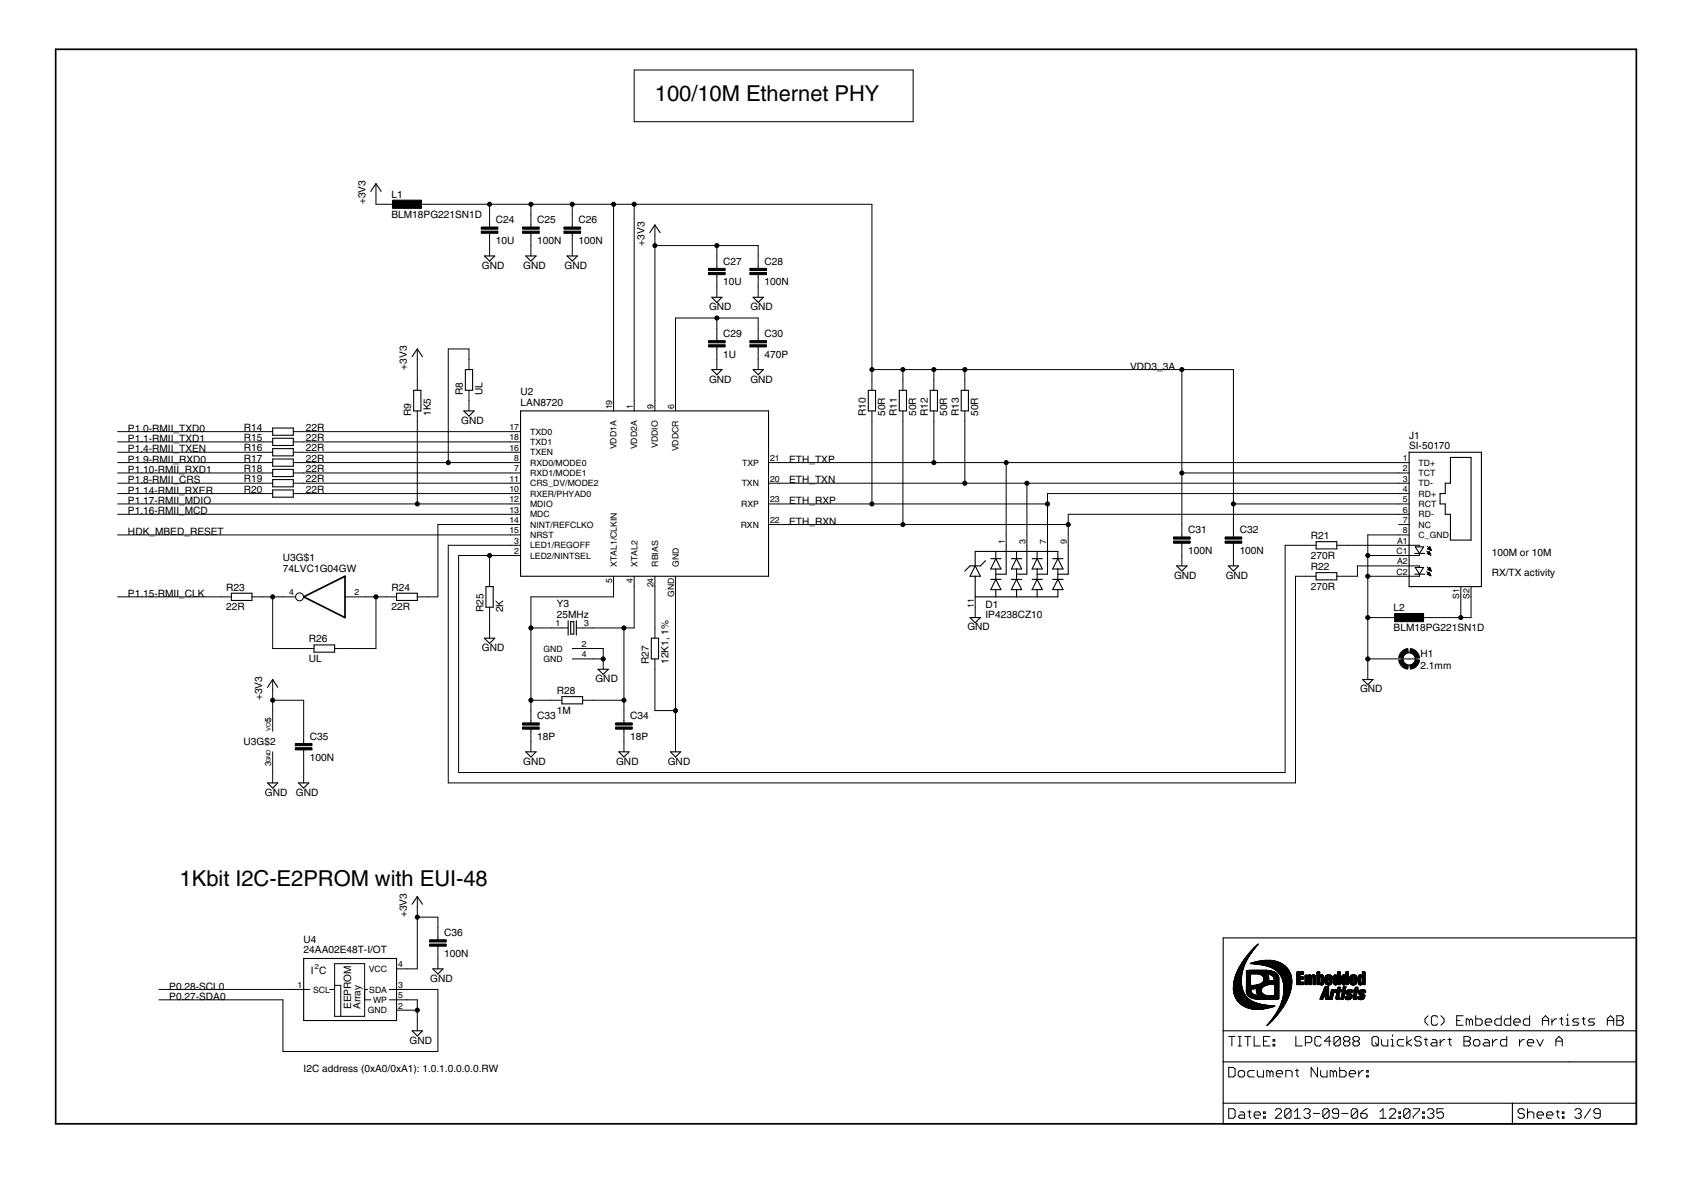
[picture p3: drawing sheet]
<svg xmlns="http://www.w3.org/2000/svg" width="297mm" height="210mm" viewBox="0 0 297 210" stroke-linecap="round" stroke-linejoin="round" font-family="sans-serif">
<defs><g id="words">
<g font-size="4.4">
<text x="115" y="17.7">100/10M Ethernet PHY</text>
<text x="31.6" y="155.7">1Kbit I2C-E2PROM with EUI-48</text>
</g>
<g font-size="2.1">
<text x="64.2" y="35.9" transform="rotate(-90 64.2 35.9)">+3V3</text>
<text x="68.8" y="34.8">L1</text>
<text x="68.8" y="38.2">BLM18PG221SN1D</text>
<text x="87.1" y="39.2">C24</text>
<text x="94.4" y="39.2">C25</text>
<text x="101.6" y="39.2">C26</text>
<text x="84.6" y="47.2">GND</text>
<text x="87.1" y="42.9">10U</text>
<text x="91.9" y="47.2">GND</text>
<text x="94.4" y="42.9">100N</text>
<text x="99.2" y="47.2">GND</text>
<text x="101.6" y="42.9">100N</text>
<text x="113.2" y="43.1" transform="rotate(-90 113.2 43.1)">+3V3</text>
<text x="127" y="46.5">C27</text>
<text x="134.3" y="46.5">C28</text>
<text x="127" y="50.1">10U</text>
<text x="134.3" y="50.1">100N</text>
<text x="124.6" y="54.5">GND</text>
<text x="127" y="59.2">C29</text>
<text x="131.8" y="54.5">GND</text>
<text x="134.3" y="59.2">C30</text>
<text x="71.5" y="64.9" transform="rotate(-90 71.5 64.9)">+3V3</text>
<text x="127" y="62.8">1U</text>
<text x="134.3" y="62.8">470P</text>
<text x="198.5" y="64.9">VDD3_3A</text>
<text x="81.3" y="69.5" transform="rotate(-90 81.3 69.5)">R8</text>
<text x="84.7" y="69.5" transform="rotate(-90 84.7 69.5)">UL</text>
<text x="91.4" y="71.3">LAN8720</text>
<text x="91.4" y="69.5">U2</text>
<text x="124.6" y="67.2">GND</text>
<text x="131.8" y="67.2">GND</text>
<text x="22.5" y="75.8">P1.0-RMII_TXD0</text>
<text x="22.5" y="77.6">P1.1-RMII_TXD1</text>
<text x="42.8" y="77.5">R15</text>
<text x="42.8" y="75.6">R14</text>
<text x="53.7" y="77.4">22R</text>
<text x="53.7" y="75.6">22R</text>
<text x="72.2" y="73.1" transform="rotate(-90 72.2 73.1)">R9</text>
<text x="75.7" y="73.1" transform="rotate(-90 75.7 73.1)">1K5</text>
<text x="81" y="74.5">GND</text>
<text x="152.1" y="73.1" transform="rotate(-90 152.1 73.1)">R10</text>
<text x="155.5" y="73.1" transform="rotate(-90 155.5 73.1)">50R</text>
<text x="157.5" y="73.1" transform="rotate(-90 157.5 73.1)">R11</text>
<text x="161" y="73.1" transform="rotate(-90 161 73.1)">50R</text>
<text x="163" y="73.1" transform="rotate(-90 163 73.1)">R12</text>
<text x="166.4" y="73.1" transform="rotate(-90 166.4 73.1)">50R</text>
<text x="168.4" y="73.1" transform="rotate(-90 168.4 73.1)">R13</text>
<text x="171.8" y="73.1" transform="rotate(-90 171.8 73.1)">50R</text>
<text x="247.5" y="77.1">J1</text>
<text x="22.5" y="81.3">P1.9-RMII_RXD0</text>
<text x="22.5" y="83.1">P1.10-RMII_RXD1</text>
<text x="22.5" y="79.4">P1.4-RMII_TXEN</text>
<text x="42.8" y="82.9">R18</text>
<text x="42.8" y="81.1">R17</text>
<text x="42.8" y="79.3">R16</text>
<text x="53.7" y="82.9">22R</text>
<text x="53.7" y="81.1">22R</text>
<text x="53.7" y="79.3">22R</text>
<text x="138.6" y="81.3">ETH_TXP</text>
<text x="247.5" y="78.9">SI-50170</text>
<text x="22.5" y="88.5">P1.17-RMII_MDIO</text>
<text x="22.5" y="84.9">P1.8-RMII_CRS</text>
<text x="22.5" y="86.7">P1.14-RMII_RXER</text>
<text x="42.8" y="86.5">R20</text>
<text x="42.8" y="84.7">R19</text>
<text x="53.7" y="86.5">22R</text>
<text x="53.7" y="84.7">22R</text>
<text x="138.6" y="88.5">ETH_RXP</text>
<text x="138.6" y="84.9">ETH_TXN</text>
<text x="22.5" y="90.3">P1.16-RMII_MCD</text>
<text x="22.5" y="94">HDK_MBED_RESET</text>
<text x="138.6" y="92.1">ETH_RXN</text>
<text x="208.7" y="93.7">C31</text>
<text x="217.8" y="93.7">C32</text>
<text x="230.3" y="94.7">R21</text>
<text x="49.7" y="100.5">74LVC1G04GW</text>
<text x="49.7" y="98.6">U3G$1</text>
<text x="206.2" y="101.7">GND</text>
<text x="208.7" y="97.3">100N</text>
<text x="215.3" y="101.7">GND</text>
<text x="217.8" y="97.3">100N</text>
<text x="230.3" y="98.1">270R</text>
<text x="230.3" y="100.1">R22</text>
<text x="262" y="101.2">RX/TX activity</text>
<text x="262" y="97.6">100M or 10M</text>
<text x="22.5" y="104.8">P1.15-RMII_CLK</text>
<text x="39.7" y="107.2">22R</text>
<text x="39.7" y="103.8">R23</text>
<text x="68.8" y="107.2">22R</text>
<text x="68.8" y="103.8">R24</text>
<text x="84.9" y="107.6" transform="rotate(-90 84.9 107.6)">R25</text>
<text x="88.4" y="107.6" transform="rotate(-90 88.4 107.6)">2K</text>
<text x="97.8" y="106.7">Y3</text>
<text x="173.1" y="106.8">D1</text>
<text x="230.3" y="103.6">270R</text>
<text x="244.8" y="107.4">L2</text>
<text x="54.2" y="112.9">R26</text>
<text x="97.8" y="108.5">25MHz</text>
<text x="169.9" y="110.7">GND</text>
<text x="173.1" y="108.6">IP4238CZ10</text>
<text x="244.8" y="110.8">BLM18PG221SN1D</text>
<text x="54.2" y="116.3">UL</text>
<text x="84.6" y="114.4">GND</text>
<text x="104.6" y="119.8">GND</text>
<text x="114" y="116.6" transform="rotate(-90 114 116.6)">R27</text>
<text x="117.4" y="116.6" transform="rotate(-90 117.4 116.6)">12K1, 1%</text>
<text x="249.5" y="117.5">2.1mm</text>
<text x="249.5" y="115.3">H1</text>
<text x="46.1" y="123" transform="rotate(-90 46.1 123)">+3V3</text>
<text x="97.8" y="125.4">1M</text>
<text x="97.8" y="121.9">R28</text>
<text x="238.9" y="121.6">GND</text>
<text x="42.8" y="130.8">U3G$2</text>
<text x="54.4" y="130">C35</text>
<text x="94.4" y="130">18P</text>
<text x="94.4" y="126.4">C33</text>
<text x="110.7" y="130">18P</text>
<text x="110.7" y="126.4">C34</text>
<text x="54.4" y="133.6">100N</text>
<text x="91.9" y="134.3">GND</text>
<text x="108.2" y="134.3">GND</text>
<text x="117.3" y="134.3">GND</text>
<text x="46.5" y="139.8">GND</text>
<text x="52" y="139.8">GND</text>
<text x="71.5" y="161.1" transform="rotate(-90 71.5 161.1)">+3V3</text>
<text x="53.3" y="167.5">24AA02E48T-I/OT</text>
<text x="53.3" y="165.6">U4</text>
<text x="78" y="164.5">C36</text>
<text x="29.7" y="173.8">P0.28-SCL0</text>
<text x="54.6" y="171.1">I C</text>
<text x="75.6" y="172.4">GND</text>
<text x="78" y="168.1">100N</text>
<text x="29.7" y="175.6">P0.27-SDA0</text>
<text x="61.7" y="177.3" transform="rotate(-90 61.7 177.3)">EEPROM</text>
<text x="63.3" y="177.3" transform="rotate(-90 63.3 177.3)">Array</text>
<text x="71.9" y="183.3">GND</text>
<text x="53.3" y="188.3">I2C address (0xA0/0xA1): 1.0.1.0.0.0.0.RW</text>
</g>
<g font-size="1.8">
<text x="107.5" y="71.9" transform="rotate(-90 107.5 71.9)">19</text>
<text x="111.2" y="71.9" transform="rotate(-90 111.2 71.9)">1</text>
<text x="114.8" y="71.9" transform="rotate(-90 114.8 71.9)">9</text>
<text x="118.4" y="71.9" transform="rotate(-90 118.4 71.9)">6</text>
<text x="89.5" y="75.6">17</text>
<text x="89.5" y="77.4">18</text>
<text x="93.1" y="76.4">TXD0</text>
<text x="89.5" y="79.2">16</text>
<text x="90.3" y="81">8</text>
<text x="90.3" y="82.8">7</text>
<text x="93.1" y="78.2">TXD1</text>
<text x="93.1" y="80">TXEN</text>
<text x="93.1" y="81.8">RXD0/MODE0</text>
<text x="93.1" y="83.6">RXD1/MODE1</text>
<text x="108.3" y="78.9" transform="rotate(-90 108.3 78.9)">VDD1A</text>
<text x="111.9" y="78.9" transform="rotate(-90 111.9 78.9)">VDD2A</text>
<text x="115.6" y="78.7" transform="rotate(-90 115.6 78.7)">VDDIO</text>
<text x="119.2" y="79.3" transform="rotate(-90 119.2 79.3)">VDDCR</text>
<text x="130.4" y="81.8">TXP</text>
<text x="135.3" y="81">21</text>
<text x="246.4" y="81">1</text>
<text x="246.4" y="82.8">2</text>
<text x="249.2" y="81.8">TD+</text>
<text x="249.2" y="83.6">TCT</text>
<text x="89.5" y="84.6">11</text>
<text x="89.5" y="86.4">10</text>
<text x="89.5" y="88.3">12</text>
<text x="93.1" y="85.4">CRS_DV/MODE2</text>
<text x="93.1" y="87.2">RXER/PHYAD0</text>
<text x="93.1" y="89.1">MDIO</text>
<text x="130.2" y="89.1">RXP</text>
<text x="130.3" y="85.4">TXN</text>
<text x="135.3" y="88.3">23</text>
<text x="135.3" y="84.6">20</text>
<text x="246.4" y="84.6">3</text>
<text x="246.4" y="86.4">4</text>
<text x="246.4" y="88.3">5</text>
<text x="249.2" y="85.4">TD-</text>
<text x="249.2" y="87.2">RD+</text>
<text x="249.2" y="89.1">RCT</text>
<text x="89.5" y="90.1">13</text>
<text x="89.5" y="91.9">14</text>
<text x="89.5" y="93.7">15</text>
<text x="90.3" y="95.5">3</text>
<text x="93.1" y="90.9">MDC</text>
<text x="93.1" y="92.7">NINT/REFCLKO</text>
<text x="93.1" y="94.5">NRST</text>
<text x="130.1" y="92.7">RXN</text>
<text x="135.3" y="91.9">22</text>
<text x="176.5" y="95.5" transform="rotate(-90 176.5 95.5)">1</text>
<text x="180.1" y="95.5" transform="rotate(-90 180.1 95.5)">3</text>
<text x="183.8" y="95.5" transform="rotate(-90 183.8 95.5)">7</text>
<text x="187.4" y="95.5" transform="rotate(-90 187.4 95.5)">9</text>
<text x="245.4" y="95.5">A1</text>
<text x="246.4" y="90.1">6</text>
<text x="246.4" y="91.9">7</text>
<text x="246.4" y="93.7">8</text>
<text x="249.2" y="90.9">RD-</text>
<text x="249.2" y="92.7">NC</text>
<text x="249.2" y="94.5">C_GND</text>
<text x="90.3" y="97.3">2</text>
<text x="93.1" y="96.3">LED1/REGOFF</text>
<text x="93.1" y="98.1">LED2/NINTSEL</text>
<text x="108.3" y="99.5" transform="rotate(-90 108.3 99.5)">XTAL1/CLKIN</text>
<text x="112" y="99.5" transform="rotate(-90 112 99.5)">XTAL2</text>
<text x="115.6" y="99.5" transform="rotate(-90 115.6 99.5)">RBIAS</text>
<text x="119.2" y="99.5" transform="rotate(-90 119.2 99.5)">GND</text>
<text x="245.3" y="97.3">C1</text>
<text x="245.3" y="101">C2</text>
<text x="245.4" y="99.1">A2</text>
<text x="50.8" y="104.6">4</text>
<text x="62.3" y="104.6">2</text>
<text x="107.5" y="102.3" transform="rotate(-90 107.5 102.3)">5</text>
<text x="111.2" y="102.3" transform="rotate(-90 111.2 102.3)">4</text>
<text x="114.8" y="103.2" transform="rotate(-90 114.8 103.2)">24</text>
<text x="118.4" y="104.9" transform="rotate(-90 118.4 104.9)">GND</text>
<text x="171" y="106.8" transform="rotate(-90 171 106.8)">11</text>
<text x="256.3" y="105.1" transform="rotate(-90 256.3 105.1)">S1</text>
<text x="258.2" y="105.1" transform="rotate(-90 258.2 105.1)">S2</text>
<text x="97.6" y="110">1</text>
<text x="102.2" y="113.7">2</text>
<text x="102.6" y="110">3</text>
<text x="95.5" y="114.5">GND</text>
<text x="95.5" y="116.3">GND</text>
<text x="102.2" y="115.5">4</text>
<text x="47.6" y="126.8" transform="rotate(-90 47.6 126.8)">5</text>
<text x="47.6" y="134.6" transform="rotate(-90 47.6 134.6)">3</text>
<text x="52.2" y="173.6">1</text>
<text x="64.8" y="170.7">VCC</text>
<text x="69.9" y="169.9">4</text>
<text x="69.9" y="173.6">3</text>
<text x="55" y="174.4">SCL</text>
<text x="64.6" y="178">GND</text>
<text x="64.9" y="174.3">SDA</text>
<text x="65.5" y="176.2">WP</text>
<text x="69.9" y="177.2">2</text>
<text x="69.9" y="175.4">5</text>
</g>
<text font-size="1.5" x="55.3" y="170.2">2</text>
<g font-size="1.2">
<text x="47.5" y="128.4" transform="rotate(-90 47.5 128.4)">VCC</text>
<text x="47.5" y="133.9" transform="rotate(-90 47.5 133.9)">GND</text>
</g>
</g></defs>
<g fill="#000" stroke="#000" stroke-width=".18">
<path d="M111.4 12.3v9.1zM111.4 12.3h49zM66 32.3v1.8zM66 34.1v1.8zM67.9 35.9h1.8zM66 35.9h1.9zM73.3 35.9h1.8zM75.1 35.9h10.9zM86 37.7v1.8zM86 39.5v.4zM86 35.9v1.8zM93.3 37.7v1.8z"/>
<path d="M93.3 39.5v.4zM93.3 35.9v1.8zM86 35.9h7.3zM100.5 37.7v1.8zM100.5 39.5v.4zM100.5 35.9v1.8zM93.3 35.9h7.2zM100.5 35.9h7.3zM111.4 21.4h49zM107.8 35.9h3.6zM111.4 35.9h41.8zM160.4 12.3v9.1z"/>
<path d="M86 41.3v1.8zM86 41v.3zM86 43.1v1.9zM93.3 41.3v1.8zM93.3 41v.3zM93.3 43.1v1.9zM100.5 41.3v1.8zM100.5 41v.3zM100.5 43.1v1.9zM115 39.5v1.8zM115 43.1v27.3zM115 41.3v1.8z"/>
<path d="M118.7 55.9h7.2zM125.9 57.7v1.8zM125.9 59.5v.3zM125.9 45v1.8zM125.9 48.6v1.8zM125.9 46.8v.3zM125.9 48.2v.4zM125.9 50.4v1.8zM125.9 43.1v1.9zM115 43.1h10.9zM125.9 55.9v1.8zM125.9 55.9h7.3z"/>
<path d="M133.2 45v1.8zM133.2 48.6v1.8zM133.2 46.8v.3zM133.2 48.2v.4zM133.2 57.7v1.8zM133.2 59.5v.3zM133.2 50.4v1.8zM125.9 43.1h7.3zM133.2 43.1v1.9zM133.2 55.9v1.8zM46.1 79.4h1.8zM46.1 77.6h1.8z"/>
<path d="M46.1 75.8h1.8zM20.7 79.4h25.4zM20.7 75.8h25.4zM20.7 77.6h25.4zM51.5 79.4h1.8zM51.5 77.6h1.8zM51.5 75.8h1.8zM53.3 79.4h36.3zM53.3 77.6h36.3zM53.3 75.8h36.3zM73.3 61.3v1.8zM73.3 66.7v1.9z"/>
<path d="M73.3 72.2v1.8zM73.3 63.1v3.6zM78.7 61.3v20zM82.4 63.1v1.8zM82.4 68.6v1.8zM82.4 70.4v1.8zM82.4 61.3v1.8zM78.7 61.3h3.7zM89.6 75.8h1.8zM89.6 77.6h1.8zM89.6 79.4h1.8zM107.8 70.4v1.8z"/>
<path d="M107.8 35.9v34.5zM111.4 70.4v1.8zM111.4 35.9v34.5zM115 70.4v1.8zM118.7 70.4v1.8zM118.7 55.9v14.5zM125.9 61.3v1.8zM125.9 60.9v.4zM125.9 63.1v1.8zM133.2 61.3v1.8zM133.2 60.9v.4zM133.2 63.1v1.8z"/>
<path d="M153.2 66.7v1.9zM153.2 72.2v1.8zM153.2 64.9v1.8zM153.2 35.9v29zM153.2 74v14.5zM158.6 66.7v1.9zM158.6 72.2v1.8zM153.2 64.9h5.4zM158.6 64.9v1.8zM158.6 64.9h5.4zM158.6 74v18.1zM164 66.7v1.9z"/>
<path d="M164 72.2v1.8zM164 64.9v1.8zM164 64.9h5.5zM164 74v7.3zM169.5 66.7v1.9zM169.5 72.2v1.8zM169.5 64.9v1.8zM169.5 64.9h38.1zM169.5 74v10.9zM207.6 64.9h9.1zM20.7 90.3h68.9zM46.1 86.7h1.8z"/>
<path d="M46.1 84.9h1.8zM46.1 83.1h1.8zM46.1 81.3h1.8zM20.7 84.9h25.4zM20.7 86.7h25.4zM20.7 81.3h25.4zM20.7 83.1h25.4zM51.5 86.7h1.8zM51.5 84.9h1.8zM51.5 83.1h1.8zM51.5 81.3h1.8zM53.3 86.7h36.3z"/>
<path d="M53.3 84.9h36.3zM53.3 83.1h36.3zM73.3 88.5h16.3zM73.3 74v14.5zM20.7 88.5h52.6zM76.9 92.1v12.7zM53.3 81.3h25.4zM78.7 95.8v41.7zM80.6 97.6v38.1zM86 97.6v3.6zM80.6 97.6h5.4zM89.6 81.3h1.8z"/>
<path d="M89.6 83.1h1.8zM89.6 84.9h1.8zM89.6 86.7h1.8zM89.6 88.5h1.8zM89.6 90.3h1.8zM89.6 92.1h1.8zM89.6 94h1.8zM89.6 95.8h1.8zM89.6 97.6h1.8zM78.7 81.3h10.9zM76.9 92.1h12.7zM86 97.6h3.6z"/>
<path d="M78.7 95.8h10.9zM20.7 94h68.9zM135 81.3h1.8zM135 88.5h1.8zM135 84.9h1.8zM135 92.1h1.8zM136.8 88.5h16.4zM136.8 81.3h27.2zM136.8 84.9h32.7zM136.8 92.1h21.8zM153.2 88.5h30.8zM158.6 92.1h29z"/>
<path d="M176.7 94v1.8zM164 81.3h12.7zM176.7 81.3v12.7zM180.4 94v1.8zM169.5 84.9h10.9zM180.4 84.9v9.1zM184 94v1.8zM184 88.5v5.5zM184 86.7v1.8zM187.6 94v1.8zM187.6 92.1v1.9zM187.6 90.3v1.8z"/>
<path d="M207.6 92.1v1.9zM207.6 95.8v1.8zM207.6 94v.3zM207.6 95.4v.4zM207.6 97.6v1.8zM207.6 64.9v18.2zM207.6 83.1v9zM216.7 92.1v1.9zM216.7 95.8v1.8zM216.7 94v.3zM216.7 95.4v.4zM216.7 97.6v1.8z"/>
<path d="M216.7 88.5v3.6zM216.7 64.9v23.6zM225.7 95.8h3.7zM229.4 95.8h1.8zM234.8 95.8h1.8zM236.6 95.8h9.1zM238.4 99.4v1.8zM240.3 94v3.6zM240.3 97.6v3.6zM240.3 94h5.4zM245.7 81.3h1.8zM245.7 83.1h1.8z"/>
<path d="M245.7 84.9h1.8zM245.7 86.7h1.8zM245.7 88.5h1.8zM245.7 90.3h1.8zM245.7 92.1h1.8zM245.7 94h1.8zM245.7 97.6h1.8zM245.7 95.8h1.8zM245.7 99.4h1.8zM240.3 97.6h5.4zM207.6 83.1h38.1zM216.7 88.5h29z"/>
<path d="M184 86.7h61.7zM176.7 81.3h69zM180.4 84.9h65.3zM187.6 90.3h58.1zM238.4 99.4h7.3zM247.5 95.8h1.8zM247.5 99.4h1.8zM249.3 95.8v.1zM249.3 97.3v.3zM247.5 97.6h1.8zM249.3 99.4v.2zM250.6 96.8l.7 .7z"/>
<path d="M250.7 95.9l.7 .8zM250.7 97.2l.6 .3zM250.7 99.6l.7 .7zM250.7 97.2h.5zM250.8 97.2h.4zM250.8 96.4l.6 .3zM250.8 96.4h.5zM250.8 97.1h.4zM250.9 96.3h.4zM250.9 99.9h.4zM250.9 97.3h.3zM250.9 97h.2z"/>
<path d="M250.9 96.5h.4zM251 96.2h.2zM251 99.9h.2zM251 96.9h.1zM251 99.8h.2zM251.1 96.9l-.4 .3zM251.1 97.4h.2zM251.1 96.5h.3zM250.8 96.4l.4-.3zM250.8 100l.4-.3zM251.3 96.6h.1zM251.1 96.9l.2 .6z"/>
<path d="M251.2 96.1l.2 .6zM38.8 104.8h1.8zM20.7 104.8h18.1zM44.3 104.8h1.8zM46.1 104.8h1.8zM47.9 104.8h1.8zM47.9 104.8v9.1zM49.7 104.8h2.2zM53.3 113.9h1.9zM47.9 113.9h5.4zM58.8 113.9h1.8zM60.6 104.8h3.6z"/>
<path d="M64.2 104.8h1.8zM60.6 113.9h5.4zM66 104.8v9.1zM67.9 104.8h1.8zM66 104.8h1.9zM73.3 104.8h1.8zM75.1 104.8h1.8zM86 110.3v1.8zM86 101.2v1.8zM86 106.7v1.8zM86 108.5v1.8zM93.3 110.3v12.7z"/>
<path d="M93.3 104.8v5.5zM96.9 110.3h1.8zM93.3 110.3h3.6zM98.7 110.3h1.1zM101.2 110.3h1.1zM100.5 113.9h3.7zM100.5 115.7h3.7zM102.3 110.3h1.9zM104.2 113.9h1.8zM104.2 115.7h1.8zM104.2 110.3h5.4zM106 115.7v1.9z"/>
<path d="M106 113.9v1.8zM107.8 101.2v1.8zM107.8 103v1.8zM93.3 104.8h14.5zM109.6 110.3v12.7zM111.4 101.2v1.8zM111.4 103v7.3zM109.6 110.3h1.8zM115 101.2v1.8zM115 110.3v1.8zM115 115.7v1.9zM115 117.6v7.2z"/>
<path d="M115 103v7.3zM118.7 101.2v1.8zM171.3 104.8v1.9zM171.3 106.7v1.8zM227.6 101.2h1.8zM229.4 101.2h1.8zM234.8 101.2h1.8zM236.6 101.2h1.8zM240.3 117.6v1.8zM240.3 101.2v7.3zM240.3 108.5v7.2zM240.3 115.7v1.9z"/>
<path d="M243.9 108.5h1.8zM240.3 108.5h3.6zM245.7 101.2h1.8zM240.3 101.2h5.4zM247.5 115.7h1.8zM240.3 115.7h7.2zM249.3 100.9v.3zM247.5 101.2h1.8zM250.6 100.4l.7 .7zM250.7 100.9l.6 .2zM250.7 100.9h.5zM250.8 100.8h.4z"/>
<path d="M250.8 100l.6 .3zM250.8 100h.5zM250.8 100.7h.4zM250.9 100.9h.3zM250.9 100.6h.2zM250.9 100.1h.4zM251 100.6h.1zM251.1 100.5l-.4 .4zM251.1 100.2h.3zM251.1 101h.2zM249.3 108.5h1.9zM251.2 108.5h5.4z"/>
<path d="M251.3 100.2h.1zM251.1 100.5l.2 .6zM251.2 99.7l.2 .6zM256.6 103v1.8zM256.6 104.8v3.7zM256.6 108.5h1.8zM258.4 103v1.8zM258.4 104.8v3.7zM47.9 124.8v3.6zM47.9 132.1v3.6zM47.9 119.4v1.8zM47.9 135.7v1.8z"/>
<path d="M47.9 121.2v1.8zM47.9 123v1.8zM47.9 123h5.4zM53.3 128.4v1.9zM53.3 132.1v1.8zM53.3 130.3v.3zM53.3 131.7v.4zM53.3 135.7v1.8zM53.3 133.9v1.8zM53.3 123v5.4zM78.7 137.5h148.9zM80.6 135.7h145.1z"/>
<path d="M93.3 124.8v1.8zM93.3 128.4v1.9zM93.3 126.6v.4zM93.3 128.1v.3zM93.3 130.3v1.8zM93.3 123v1.8zM96.9 123h1.8zM93.3 123h3.6zM102.3 123h1.9zM104.2 123h5.4zM109.6 124.8v1.8zM109.6 128.4v1.9z"/>
<path d="M109.6 126.6v.4zM109.6 128.1v.3zM109.6 130.3v1.8zM109.6 123v1.8zM115 124.8h3.7zM118.7 130.3v1.8zM118.7 124.8v5.5zM118.7 103v21.8zM225.7 95.8v39.9zM227.6 101.2v36.3zM73.3 157.5v1.8zM27.9 175.6h21.8z"/>
<path d="M51.5 173.8h1.8zM27.9 173.8h23.6zM53.3 173.8h1.1zM57.9 173.8h.9zM58.8 169.3h5.3zM58.8 173.1v5.4zM58.8 169.3v3.8zM58.8 173.1h1.1zM58.8 178.5h1.1zM59.9 173.1v5.4zM64.1 169.3v6.3zM64.1 173.8v1.8z"/>
<path d="M64.1 175.6v2.9zM59.9 178.5h4.2zM64.1 173.8h.5zM64.1 175.6h1zM68.4 173.8h1.3zM68.4 175.6h1.3zM69.7 170.2h1.8zM69.7 177.4h1.8zM69.7 173.8h1.8zM69.7 175.6h1.8zM71.5 177.4h1.8zM71.5 175.6h1.8z"/>
<path d="M71.5 170.2h1.8zM71.5 173.8h5.4zM73.3 179.3v1.8zM73.3 177.4v1.9zM73.3 175.6v1.8zM73.3 161.1v9.1zM73.3 159.3v1.8zM76.9 162.9v1.8zM76.9 166.5v1.9zM76.9 164.7v.4zM76.9 166.2v.3zM76.9 168.4v1.8z"/>
<path d="M76.9 161.1v1.8zM73.3 161.1h3.6zM76.9 173.8v10.9zM250.3 179v.5zM250.3 179l.6-.6zM251.4 178.7v1.1zM251.4 179.8l.3 .3zM251.4 178.7l.3-.3zM251.7 178.4h.6zM252.3 178.4l.2 .3zM253.7 179v.5zM253.1 178.4l.6 .6z"/>
<path d="M255.9 178.4v1.7zM255.9 179.3h.6zM255.9 178.4h1.1zM257.6 179h.2zM257.8 179l.3 .3zM258.1 179.3v.8zM258.1 179.3l.3-.3zM258.4 179l.3 .3zM258.7 179.3v.8zM259.2 178.4v1.7zM259.2 179h.9zM260.3 179.3v.5z"/>
<path d="M260.1 179l.2 .3zM260.9 179.3v.5zM261.2 179l-.3 .3zM261.2 179h.5zM261.7 179l.3 .3zM262 179.3v.2zM260.9 179.5h1.1zM262.6 179.3v.5zM262.8 179l-.2 .3zM262.8 179h.9zM263.7 178.4v1.7zM264.2 179.3v.5z"/>
<path d="M264.5 179l-.3 .3zM264.5 179h.9zM265.4 178.4v1.7zM265.9 179.3v.5zM266.2 179l-.3 .3zM266.2 179h.5zM266.7 179l.3 .3zM267 179.3v.2zM265.9 179.5h1.1zM267.6 179.3v.5zM267.9 179l-.3 .3zM267.9 179h.8z"/>
<path d="M268.7 178.4v1.7zM270.9 179l.6-.6zM270.9 179.3h1.1zM271.5 178.4l.5 .6zM272 179v1.1zM273.2 179l-.6 .5zM273.2 179h.2zM274 179h.6zM274.3 178.7v1.1zM274.3 179.8l.3 .3zM275.1 179h.3zM275.4 179v1.1z"/>
<path d="M275.4 178.1v.3zM276.5 179l-.3 .3zM276.2 179.3l.3 .2zM276.5 179h.8zM276.5 179.5h.6zM277.1 179.5l.2 .3zM277.9 179h.5zM278.2 178.7v1.1zM278.2 179.8l.2 .3zM279.3 179l-.3 .3zM279 179.3l.3 .2zM279.3 179h.8z"/>
<path d="M279.3 179.5h.5zM279.8 179.5l.3 .3zM282.3 179l.6-.6zM282.3 179.3h1.2zM282.9 178.4l.6 .6zM283.5 179v1.1zM284 178.4h.9zM284 179.3h.9zM284.9 178.4l.2 .3zM284.9 179.3l.2 .2zM285.1 178.7v.3zM285.1 179l-.2 .3z"/>
<path d="M285.1 179.5v.3zM285.1 179.8l-.2 .3zM49.7 175.6v9.1zM49.7 184.7h27.2zM215.8 194.8v1.6zM215.8 196.4h.9zM215.8 182.1h1.2zM215.8 187.5v1.7zM215.8 189.2h.9zM216.4 182.1v1.6zM216.7 196.4l.3-.2zM215.8 194.8h.9z"/>
<path d="M216.7 189.2l.3-.3zM215.8 187.5h.9zM217 195v1.2zM216.7 194.8l.3 .2zM217 187.8v1.1zM216.7 187.5l.3 .3zM217.8 195.9l-.3 .3zM217.5 183.7h.6zM217.5 182.1h.6zM217.5 188.3v.6zM217.5 188.9l.3 .3zM217.8 195.3h.5z"/>
<path d="M217.5 196.2l.3 .2zM217.8 195.9h.8zM217.8 182.1v1.6zM217.8 189.2h.5zM217.8 188l-.3 .3zM218.3 195.3l.3 .3zM218.3 189.2l.3-.3zM217.8 188h.5zM218.6 195.6v.8zM217.8 196.4h.8zM218.6 182.1h1.1zM218.6 188.3v.6z"/>
<path d="M218.3 188l.3 .3zM219.2 195.3h.5zM219.2 182.1v1.6zM219.2 188.3v.6zM219.2 188.9l.3 .3zM219.5 195v1.2zM219.5 196.2l.2 .2zM219.5 188l-.3 .3zM219.5 189.2h.8zM220.3 195.6v.6zM220.3 195.6l.3-.3zM220.3 182.1v1.6z"/>
<path d="M220.3 183.7h1.1zM219.5 188h.8zM220.3 196.2l.3 .2zM220.6 195.3h.5zM220.9 188v.9zM220.9 188.9l.2 .3zM220.6 196.4h.5zM221.1 195.3l.3 .3zM221.1 189.2h.9zM221.4 195.6v.3zM220.3 195.9h1.1zM222 195.3h.2z"/>
<path d="M222 195.3v.3zM222 196.2h.2zM222 196.2v.2zM222 182.1v1.6zM222 183.7h1.1zM222 182.9h.5zM222 188v1.2zM222.2 195.3v.3zM222 195.6h.2zM222.2 196.2v.2zM222 196.4h.2zM222.5 188v1.2z"/>
<path d="M222.5 188h.3zM222.8 188l.3 .3zM222 182.1h1.1zM223.1 188.3v.9zM223.1 188.3l.3-.3zM223.4 188l.2 .3zM223.6 182.6h.3zM223.6 182.6v.3zM223.6 183.4h.3zM223.6 183.4v.3zM223.6 188.3v.9zM223.9 182.6v.3z"/>
<path d="M223.6 182.9h.3zM223.9 183.4v.3zM223.6 183.7h.3zM225.1 195.3l-1.1 1.1zM224.2 188.3v.6zM224.2 188.3l.3-.3zM224.3 194.8l-.3 .2zM224.2 188.9l.3 .3zM224.5 188h.5zM224.3 194.8h.5zM224.5 189.2h.5zM225 188l.3 .3z"/>
<path d="M224 196.4h1.1zM225.1 195v.3zM224.8 194.8l.3 .2zM225.3 188.3v.3zM224.2 188.6h1.1zM225.7 195v1.2zM225.7 195l.3-.2zM226.8 195l-1.1 1.2zM225.9 188v1.2zM225.9 188h.8zM226 194.8h.5zM225.7 196.2l.3 .2z"/>
<path d="M226.5 194.8l.3 .2zM226 196.4h.5zM226.7 188l.3 .3zM226.8 195v1.2zM226.8 196.2l-.3 .2zM227 188.3v.9zM227.4 195.3l.5-.5zM227.4 196.4h1.1zM227.5 188h.6zM227.6 182.1v1.6zM227.6 183.7h1.1zM227.8 187.8v1.1z"/>
<path d="M227.8 188.9l.3 .3zM227.9 194.8v1.6zM229 195l.3-.2zM229.3 194.8h.5zM229 196.2l.3 .2zM229.3 182.1v1.6zM229.3 182.1h.8zM229.8 194.8l.3 .2zM229.6 195.6h.2zM229.8 195.6l.3 .3zM229.3 196.4h.5zM230.1 195v.3z"/>
<path d="M230.1 195.3l-.3 .3zM230.1 195.9v.3zM230.1 196.2l-.3 .2zM230.1 182.1l.3 .2zM229.3 183.2h.8zM230.3 187.5v1.7zM230.3 187.5l1.1 1.7zM230.4 182.3v.6zM230.1 183.2l.3-.3zM230.7 195.6h1.1zM231 182.3v1.1zM231 183.4l.2 .3z"/>
<path d="M231.2 182.1l-.2 .2zM231.2 183.7h.6zM231.4 187.5v1.7zM231.2 182.1h.6zM232.1 183.4l-.3 .3zM232 188v.9zM232 188.9l.3 .3zM231.8 182.1l.3 .2zM232.3 189.2h.8zM232.4 195v1.2zM232.4 195l.2-.2zM233.5 195l-1.1 1.2z"/>
<path d="M232.6 194.8h.6zM232.4 196.2l.2 .2zM232.6 182.9h1.2zM233.1 188v1.2zM233.2 194.8l.3 .2zM232.6 196.4h.6zM233.5 195v1.2zM233.5 196.2l-.3 .2zM233.5 182.1v1.6zM232.6 182.9l.9-.8zM233.7 188v1.2zM233.7 188h.2z"/>
<path d="M233.9 188l.3 .3zM234 196.2l.3 .2zM234 195v.3zM234 195.3l.3 .3zM234.2 188.3v.9zM234.2 188.3l.3-.3zM234.3 196.4h.6zM234.3 194.8l-.3 .2zM234.3 195.6h.8zM234.3 182.3v1.1zM234.3 182.3l.3-.2zM234.3 183.4l1.1-1.1z"/>
<path d="M234.5 188l.3 .3zM234.6 182.1h.6zM234.3 183.4l.3 .3zM234.8 188.3v.9zM234.9 196.4l.2-.2zM234.3 194.8h.6zM235.1 195v1.2zM234.9 194.8l.2 .2zM235.2 182.1l.2 .2zM234.6 183.7h.6zM235.3 187.5v1.7zM235.3 189.2h.9z"/>
<path d="M235.4 182.3v1.1zM235.4 183.4l-.2 .3zM235.7 195.6h1.1zM236 182.3l.3-.2zM236 183.2v.2zM236 183.2l.3-.3zM236 182.3v.3zM236.2 189.2l.3-.3zM235.3 188h.9zM236.3 182.1h.5zM236 183.4l.3 .3zM236 182.6l.3 .3z"/>
<path d="M236.3 182.9h.5zM236.5 188.3v.6zM236.2 188l.3 .3zM236.8 182.1l.3 .2zM236.8 182.9l.3 .3zM236.3 183.7h.5zM237 188.3v.6zM237.3 188l-.3 .3zM237.1 182.3v.3zM237.1 182.6l-.3 .3zM237.1 183.2v.2zM237.1 183.4l-.3 .3z"/>
<path d="M237 188.9l.3 .3zM237.3 188h.5zM237.4 195v1.2zM237.4 195l.3-.2zM237.4 196.2l1.1-1.2zM237.7 194.8h.5zM237.4 196.2l.3 .2zM237.7 182.3l.2-.2zM237.7 183.2v.2zM237.7 183.2l.2-.3zM237.7 182.3v.3zM237.3 189.2h.5z"/>
<path d="M237.8 188l.3 .3zM237.9 182.1h.6zM237.7 183.4l.2 .3zM237.7 182.6l.2 .3zM237.9 182.9h.6zM238.1 188.3v.3zM237 188.6h1.1zM238.2 194.8l.3 .2zM237.7 196.4h.5zM238.5 195v1.2zM238.5 196.2l-.3 .2zM238.5 182.1l.3 .2z"/>
<path d="M238.5 182.9l.3 .3zM237.9 183.7h.6zM238.7 188v1.2zM238.7 188.6l.5-.6zM238.8 182.3v.3zM238.5 182.9l.3-.3zM238.8 183.2v.2zM238.8 183.4l-.3 .3zM239 195.6v.6zM239 196.2l.3 .2zM239.2 188h.3zM239.3 196.4h.6z"/>
<path d="M239 195.6l.6-.6zM240.2 196.2l-.3 .2zM239 195.6h.9zM240.1 188h.2zM240.1 188v.3zM240.1 188.9h.2zM240.1 188.9v.3zM239.6 195l.6-.2zM240.2 195.9v.3zM239.9 195.6l.3 .3zM240.3 188v.3zM240.1 188.3h.2z"/>
<path d="M240.3 188.9v.3zM240.1 189.2h.2zM241 182.3v1.1zM241 182.3l.3-.2zM241.3 182.1h.5zM241 183.4l.3 .3zM241.6 183.2l.5 .5zM241.8 182.1l.3 .2zM241.3 183.7h.5zM242.1 182.3v1.1zM242.1 183.4l-.3 .3zM242.4 195.3l.6-.5z"/>
<path d="M242.4 196.4h1.1zM242.7 182.6v.8zM242.7 183.4l.3 .3zM243 194.8v1.6zM243 183.7h.8zM243.8 182.6v1.1zM244.1 196.4l1.1-1.1zM244.1 195l.2-.2zM244.3 182.6h.3zM244.3 183.7h.6zM244.6 182.6v1.1zM244.6 181.8v.3z"/>
<path d="M244.3 194.8h.6zM244.1 196.4h1.1zM245.2 195v.3zM244.9 194.8l.3 .2zM245.4 182.9v.5zM245.4 183.4l.3 .3zM245.7 195.3h.3zM245.7 195.3v.3zM245.7 196.2h.3zM245.7 196.2v.2zM245.4 182.9l.3-.3zM245.7 183.7h.9z"/>
<path d="M246 195.3v.3zM245.7 195.6h.3zM246 196.2v.2zM245.7 196.4h.3zM246.6 195v1.2zM246.6 195l.2-.2zM247.7 195l-1.1 1.2zM245.7 182.6h.9zM246.8 194.8h.6zM246.6 196.2l.2 .2zM247.1 182.1v1.6zM247.1 183.2l.9-.6z"/>
<path d="M247.4 194.8l.3 .2zM246.8 196.4h.6zM247.7 195v1.2zM247.7 196.2l-.3 .2zM247.1 183.2l.9 .5zM248.2 194.8h1.1zM248.2 196.2v.2zM248.5 182.3v.3zM248.5 182.6l.3 .3zM248.8 182.1l-.3 .2zM248.8 182.9h.6zM248.5 183.4l.3 .3z"/>
<path d="M249.3 194.8v.2zM249.3 195l-1.1 1.2zM248.8 182.1h.6zM249.4 182.9l.2 .3zM248.8 183.7h.6zM249.4 182.1l.2 .2zM249.6 183.2v.2zM249.6 183.4l-.2 .3zM249.9 195.3h.3zM249.9 195.3v.3zM249.9 196.2h.3zM249.9 196.2v.2z"/>
<path d="M250.2 195.3v.3zM249.9 195.6h.3zM250.2 196.2v.2zM249.9 196.4h.3zM250.2 182.6h.5zM250.5 182.3v1.1zM250.5 183.4l.2 .3zM250.7 195l.3-.2zM250.3 179.5l.6 .6zM251 194.8h.6zM250.7 196.2l.3 .2zM251.3 183.4l.3-.2z"/>
<path d="M251.6 194.8l.3 .2zM251.3 195.6h.3zM251.6 195.6l.3 .3zM251 196.4h.6zM251.6 182.6h.5zM251.3 183.4l.3 .3zM251.6 183.2h.8zM251.7 180.1h.6zM251.9 195v.3zM251.6 195.6l.3-.3zM251.9 195.9v.3zM251.6 196.4l.3-.2z"/>
<path d="M252.1 182.6l.3 .3zM252.5 179.8l-.2 .3zM252.4 194.8v.8zM252.4 195.6l.6-.3zM252.4 182.9v.8zM251.6 183.7h.8zM252.4 196.2l.3 .2zM253 195.3h.2zM253 182.6v1.1zM253 183.2l.5-.6zM253.1 180.1l.6-.6zM253.2 195.3l.3 .3z"/>
<path d="M252.7 196.4h.5zM252.4 194.8h1.1zM253.5 195.6v.6zM253.2 196.4l.3-.2zM253.5 182.6h.3zM254.4 182.6h.5zM254.7 182.3v1.1zM254.7 183.4l.2 .3zM255.9 180.1h1.1zM257.2 182.1v1.6zM257.2 182.1h.8zM257.2 182.9h.8z"/>
<path d="M257.6 179v1.1zM258 182.1l.3 .2zM258 182.9l.3 .3zM257.2 183.7h.8zM258.3 182.3v.3zM258 182.9l.3-.3zM258.3 183.2v.2zM258.3 183.4l-.3 .3zM258.8 182.9v.5zM258.8 183.4l.3 .3zM259.1 183.7h.6zM259.1 182.6l-.3 .3z"/>
<path d="M259.2 180.1h.9zM259.7 183.7l.2-.3zM259.1 182.6h.6zM259.9 182.9v.5zM259.7 182.6l.2 .3zM260.1 180.1l.2-.3zM260.5 183.4l.3-.2zM260.8 182.6h.5zM260.5 183.4l.3 .3zM260.8 183.2h.8zM260.9 179.8l.3 .3zM261.3 182.6l.3 .3z"/>
<path d="M261.6 182.9v.8zM260.8 183.7h.8zM261.2 180.1h.5zM262.2 182.6v1.1zM262.7 182.6l-.5 .6zM262.7 182.6h.3zM262.6 179.8l.2 .3zM263.6 182.9v.5zM263.6 182.9l.2-.3zM262.8 180.1h.9zM263.6 183.4l.2 .3zM263.8 182.6h.9z"/>
<path d="M264.2 179.8l.3 .3zM264.7 182.1v1.6zM263.8 183.7h.9zM264.5 180.1h.9zM265.9 179.8l.3 .3zM266.7 195v.3zM266.7 195.3l.2 .3zM266.2 180.1h.5zM266.9 182.6v1.1zM266.9 183.2l.6-.6zM266.9 194.8l-.2 .2zM266.9 195.6h.6z"/>
<path d="M266.7 196.2l.2 .2zM267.5 182.6h.2zM266.9 194.8h.6zM267.5 195.6l.3 .3zM266.9 196.4h.6zM267.5 194.8l.3 .2zM267.8 195.9v.3zM267.8 196.2l-.3 .2zM267.6 179.8l.3 .3zM268.3 182.9v.5zM268.3 182.9l.3-.3zM268.3 194.8v1.6z"/>
<path d="M268.3 195.6l.3-.3zM268.3 183.4l.3 .3zM268.6 182.6h.5zM268.6 195.3h.6zM267.9 180.1h.8zM268.6 183.7h.5zM269.1 182.6l.3 .3zM269.2 195.3l.2 .3zM269.4 182.9v.3zM268.3 183.2h1.1zM269.4 195.6v.8zM270 182.6l.5 1.1z"/>
<path d="M270 195.6v.6zM270 195.6l.3-.3zM270 196.2l.3 .2zM270.3 195.3h.5zM271.1 182.6l-.6 1.1zM270.3 196.4h.5zM270.8 195.3l.3 .3zM270.9 179v1.1zM271.1 195.6v.3zM270 195.9h1.1zM271.7 195.6v.6zM271.7 195.6l.2-.3z"/>
<path d="M271.7 196.2l.2 .2zM271.9 195.3h.6zM271.9 196.4h.6zM272.5 195.3l.3 .3zM272.6 179v1.1zM272.8 195.6v.3zM271.7 195.9h1.1zM273.3 182.6v1.1zM273.9 182.1l-.6 .5zM273.3 182.9h1.1zM273.3 195.3h.6zM273.6 195v1.2z"/>
<path d="M273.6 196.2l.3 .2zM273.9 182.1l.5 .5zM274.4 182.6v1.1zM274.4 195.3h.3zM274.4 195.3v.3zM274.4 196.2h.3zM274.4 196.2v.2zM274.7 195.3v.3zM274.4 195.6h.3zM274.7 196.2v.2zM274.4 196.4h.3zM275.1 180.1h.6z"/>
<path d="M276.2 180.1h.9zM276.6 195l.3-.2zM276.9 194.8h.6zM276.6 196.2l.3 .2zM277.1 180.1l.2-.3zM277.5 194.8l.2 .2zM277.2 195.6h.3zM277.5 195.6l.2 .3zM276.9 196.4h.6zM277.7 195v.3zM277.7 195.3l-.2 .3zM277.7 195.9v.3z"/>
<path d="M277.7 196.2l-.2 .2zM279.4 194.8l-1.1 1.6zM279 180.1h.8zM279.8 180.1l.3-.3zM280 196.2l.2 .2zM280 195v.3zM280 195.3l.2 .3zM280.2 196.4h.6zM280.2 194.8l-.2 .2zM280.2 195.6h.9zM280.8 196.4l.3-.2zM280.2 194.8h.6z"/>
<path d="M281.1 195v1.2zM280.8 194.8l.3 .2zM282.3 179v1.1zM284 178.4v1.7zM284 180.1h.9z"/>
<path d="M245.7 116l.7-.1a1.14 1.14 0 0 0 1 .9l-.1 .7a1.82 1.82 0 0 1-1.6-1.5z" fill-rule="evenodd"/>
<path d="M246.2 114.4l.6-.4 .5-.1 .1 .7a1.14 1.14 0 0 0-1 1l-.7-.1 .1-.5z" fill-rule="evenodd"/>
<path d="M247.6 116.8a1.08 1.08 0 0 0 1-.9l.7 .1a1.82 1.82 0 0 1-1.5 1.5z" fill-rule="evenodd"/>
<path d="M247.8 113.9a1.87 1.87 0 0 1 1.5 1.6l-.7 .1a1.14 1.14 0 0 0-1-1z" fill-rule="evenodd"/>
<circle cx="86" cy="35.9" r=".36"/>
<circle cx="93.3" cy="35.9" r=".36"/>
<circle cx="100.5" cy="35.9" r=".36"/>
<circle cx="107.8" cy="35.9" r=".36"/>
<circle cx="111.4" cy="35.9" r=".36"/>
<circle cx="115" cy="43.1" r=".36"/>
<circle cx="125.9" cy="43.1" r=".36"/>
<circle cx="125.9" cy="55.9" r=".36"/>
<circle cx="153.2" cy="64.9" r=".36"/>
<circle cx="158.6" cy="64.9" r=".36"/>
<circle cx="164" cy="64.9" r=".36"/>
<circle cx="169.5" cy="64.9" r=".36"/>
<circle cx="207.6" cy="64.9" r=".36"/>
<circle cx="73.3" cy="88.5" r=".36"/>
<circle cx="78.7" cy="81.3" r=".36"/>
<circle cx="86" cy="97.6" r=".36"/>
<circle cx="153.2" cy="88.5" r=".36"/>
<circle cx="158.6" cy="92.1" r=".36"/>
<circle cx="164" cy="81.3" r=".36"/>
<circle cx="169.5" cy="84.9" r=".36"/>
<circle cx="176.7" cy="81.3" r=".36"/>
<circle cx="180.4" cy="84.9" r=".36"/>
<circle cx="184" cy="88.5" r=".36"/>
<circle cx="187.6" cy="92.1" r=".36"/>
<circle cx="207.6" cy="83.1" r=".36"/>
<circle cx="216.7" cy="88.5" r=".36"/>
<circle cx="240.3" cy="97.6" r=".36"/>
<circle cx="47.9" cy="104.8" r=".36"/>
<circle cx="66" cy="104.8" r=".36"/>
<circle cx="93.3" cy="110.3" r=".36"/>
<circle cx="106" cy="115.7" r=".36"/>
<circle cx="109.6" cy="110.3" r=".36"/>
<circle cx="240.3" cy="115.7" r=".36"/>
<circle cx="240.3" cy="101.2" r=".36"/>
<circle cx="240.3" cy="108.5" r=".36"/>
<circle cx="256.6" cy="108.5" r=".36"/>
<circle cx="47.9" cy="123" r=".36"/>
<circle cx="93.3" cy="123" r=".36"/>
<circle cx="109.6" cy="123" r=".36"/>
<circle cx="118.7" cy="124.8" r=".36"/>
<circle cx="73.3" cy="161.1" r=".36"/>
<circle cx="73.3" cy="177.4" r=".36"/>
</g>
<g fill="#000" stroke="#000" stroke-width=".19">
<path d="M66 32.3l-.9 1.3zM66 32.3l1 1.3zM115 39.5l-.9 1.4zM85.1 45h1.8zM85.1 45l.9 .9zM86 45.9l.9-.9zM92.4 45h1.8zM92.4 45l.9 .9zM94.2 45l-.9 .9zM99.6 45h1.8zM99.6 45l.9 .9zM101.4 45l-.9 .9z"/>
<path d="M115 39.5l1 1.4zM125 52.2h1.8zM125 52.2l.9 .9zM126.8 52.2l-.9 .9zM132.3 52.2h1.8zM132.3 52.2l.9 .9zM134.1 52.2l-.9 .9zM47.9 78.3h3.6zM47.9 77v1.3zM47.9 76.5h3.6zM47.9 75.2v1.3zM47.9 78.8h3.6z"/>
<path d="M47.9 77h3.6zM51.5 77v1.3zM47.9 75.2h3.6zM51.5 75.2v1.3zM72.7 68.6v3.6zM73.3 61.3l-.9 1.4zM73.9 68.6v3.6zM72.7 68.6h1.2zM72.7 72.2h1.2zM73.3 61.3l.9 1.4zM81.5 72.2h1.8zM81.7 64.9v3.7z"/>
<path d="M81.5 72.2l.9 .9zM83 64.9v3.7zM81.7 64.9h1.3zM81.7 68.6h1.3zM83.3 72.2l-.9 .9zM91.4 72.2h43.6zM125 64.9h1.8zM125 64.9l.9 .9zM126.8 64.9l-.9 .9zM132.3 64.9h1.8zM132.3 64.9l.9 .9zM134.1 64.9l-.9 .9z"/>
<path d="M135 72.2v29zM152.5 68.6v3.6zM153.8 68.6v3.6zM152.5 68.6h1.3zM152.5 72.2h1.3zM158 68.6v3.6zM159.2 68.6v3.6zM158 68.6h1.2zM158 72.2h1.2zM163.4 68.6v3.6zM164.7 68.6v3.6zM163.4 68.6h1.3z"/>
<path d="M163.4 72.2h1.3zM168.8 68.6v3.6zM170.1 68.6v3.6zM168.8 68.6h1.3zM168.8 72.2h1.3zM247.5 79.4v16.4zM247.5 79.4h12.7zM47.9 87.3h3.6zM47.9 86.1v1.2zM47.9 85.5h3.6zM47.9 84.2v1.3zM47.9 83.7h3.6z"/>
<path d="M47.9 82.4v1.3zM47.9 81.9h3.6zM47.9 80.6v1.3zM47.9 80.1h3.6zM47.9 78.8v1.3zM47.9 86.1h3.6zM51.5 86.1v1.2zM47.9 84.2h3.6zM51.5 84.2v1.3zM47.9 82.4h3.6zM51.5 82.4v1.3zM47.9 80.6h3.6z"/>
<path d="M51.5 80.6v1.3zM51.5 78.8v1.3zM170.4 99.4h.9zM171.3 99.4h.9zM171.3 99.4l-.9 1.8zM171.3 96.9v2.5zM171.3 96.9h3.6zM173.1 98.5l-.9 .9zM174 99.9h.9zM174 98.1h.9zM174.9 99.9v1zM174.9 99.9h.9z"/>
<path d="M174.9 98.1l-.9 1.8zM174.9 98.1h.9zM174.9 96.9v1.2zM174.9 96.9h3.7zM174.9 98.1l.9 1.8zM178.6 98.1l-.9 1.8zM177.7 98.1h.9zM178.6 99.9v1zM177.7 99.9h.9zM178.6 98.1l.9 1.8zM178.6 98.1h.9zM178.6 96.9v1.2z"/>
<path d="M178.6 96.9h3.6zM178.6 99.9h.9zM182.2 98.1l-.9 1.8zM181.3 98.1h.9zM182.2 99.9v1zM181.3 99.9h.9zM182.2 98.1l.9 1.8zM182.2 98.1h.9zM182.2 96.9v1.2zM182.2 96.9h3.6zM182.2 99.9h.9zM185.8 98.1l-.9 1.8z"/>
<path d="M184.9 98.1h.9zM185.8 99.9v1zM184.9 99.9h.9zM185.8 98.1l.9 1.8zM185.8 98.1h.9zM185.8 96.9v1.2zM185.8 99.9h.9zM206.7 99.4h1.8zM208.5 99.4l-.9 .9zM215.8 99.4h1.8zM217.6 99.4l-.9 .9zM231.2 96.4h3.6z"/>
<path d="M231.2 95.1v1.3zM231.2 95.1h3.6zM234.8 95.1v1.3zM247.5 95.8v1.8zM247.5 97.6v5.4zM248.5 97.2h.8zM248.6 96.1l.7 1.1zM248.6 96.1h1.5zM248.6 99.7l.7 1.2zM248.6 99.7h1.5zM250.1 96.1l-.8 1.1zM249.3 97.2h1z"/>
<path d="M253 86.7v1.8zM253 88.5h.9zM253.9 84.9v1.8zM253 86.7h.9zM253.9 88.5v1.8zM253.9 90.3h.9zM254.8 80.3v4.6zM253.9 84.9h.9zM254.8 90.3v4.6zM254.8 94.9h3.6zM258.4 80.3v14.6zM254.8 80.3h3.6z"/>
<path d="M40.6 105.5h3.7zM40.6 104.2v1.3zM40.6 104.2h3.7zM44.3 104.2v1.3zM47.9 119.4l-.9 1.3zM55.2 114.6h3.6zM55.2 113.3v1.3zM55.2 113.3h3.6zM58.8 113.3v1.3zM69.7 105.5h3.6zM69.7 104.2v1.3zM69.7 104.2h3.6z"/>
<path d="M73.3 104.2v1.3zM85.1 112.1h1.8zM85.4 103v3.7zM85.1 112.1l.9 .9zM86.6 103v3.7zM85.4 103h1.2zM85.4 106.7h1.2zM86 113l.9-.9zM91.4 72.2v29zM99.8 109v2.6zM100.2 109.2v2.2zM100.2 111.4h.6z"/>
<path d="M100.8 109.2v2.2zM100.2 109.2h.6zM101.2 109v2.6zM105.1 117.6h1.8zM105.1 117.6l.9 .8zM106 118.4l.9-.8zM114.4 112.1v3.6zM115.7 112.1v3.6zM114.4 112.1h1.3zM114.4 115.7h1.3zM91.4 101.2h43.6zM169.5 100.3l.9-.9z"/>
<path d="M170.4 101.2h.9zM170.4 108.5h1.8zM171.3 101.2h.9zM171.3 101.2v3.6zM171.3 104.8h3.6zM170.4 108.5l.9 .9zM171.3 99.4l.9 1.8zM172.2 108.5l-.9 .9zM174 103.6h.9zM174 101.8h.9zM174.9 103.6v1.2zM174.9 103.6h.9z"/>
<path d="M174.9 101.8l-.9 1.8zM174.9 101.8h.9zM174.9 100.9v.9zM174.9 100.9h1.8zM174.9 101.8l.9 1.8zM176.7 95.8v5.1zM177.7 101.8h.9zM178.6 101.8l-.9 1.8zM178.6 101.8h.9zM178.6 100.9v.9zM178.6 101.8l.9 1.8zM177.7 103.6h.9z"/>
<path d="M178.6 103.6v1.2zM174.9 104.8h3.7zM178.6 100.9h1.8zM178.6 103.6h.9zM180.4 95.8v5.1zM181.3 101.8h.9zM182.2 101.8l-.9 1.8zM182.2 101.8h.9zM182.2 100.9v.9zM182.2 101.8l.9 1.8zM181.3 103.6h.9zM182.2 103.6v1.2z"/>
<path d="M178.6 104.8h3.6zM182.2 100.9h1.8zM182.2 103.6h.9zM184 95.8v5.1zM184.9 101.8h.9zM185.8 101.8l-.9 1.8zM185.8 101.8h.9zM185.8 100.9v.9zM185.8 101.8l.9 1.8zM184.9 103.6h.9zM185.8 103.6v1.2zM182.2 104.8h3.6z"/>
<path d="M185.8 100.9h1.8zM185.8 103.6h.9zM187.6 95.8v5.1zM206.7 99.4l.9 .9zM215.8 99.4l.9 .9zM231.2 101.9h3.6zM231.2 100.6v1.3zM231.2 100.6h3.6zM234.8 100.6v1.3zM239.4 119.4h1.8zM241.2 119.4l-.9 .9zM247.5 103h12.7z"/>
<path d="M248.5 100.9h.8zM250.1 99.7l-.8 1.2zM249.3 100.9h1zM260.2 79.4v23.6zM47 137.5h1.8zM47 137.5l.9 .9zM47.9 119.4l.9 1.3zM48.8 137.5l-.9 .9zM52.4 137.5h1.9zM52.4 137.5l.9 .9zM54.3 137.5l-1 .9zM92.4 132.1h1.8z"/>
<path d="M92.4 132.1l.9 .9zM93.3 133l.9-.9zM98.7 123.6h3.6zM98.7 122.4v1.2zM98.7 122.4h3.6zM102.3 122.4v1.2zM108.7 132.1h1.8zM108.7 132.1l.9 .9zM109.6 133l.9-.9zM117.8 132.1h1.8zM117.8 132.1l.9 .9zM118.7 133l.9-.9z"/>
<path d="M239.4 119.4l.9 .9zM73.3 157.5l-.9 1.3zM73.3 157.5l.9 1.3zM53.3 168.4h16.4zM53.3 173.8v5.5zM53.3 168.4v5.4zM69.7 168.4v3.6zM69.7 172v1.8zM69.7 173.8v1.8zM69.7 175.6v3.7zM53.3 179.3h16.4zM76 170.2h1.8z"/>
<path d="M76 170.2l.9 .9zM77.8 170.2l-.9 .9zM214.9 164.7h72.5zM287.4 164.7v16.4zM72.4 181.1h1.8zM72.4 181.1l.9 .9zM74.2 181.1l-.9 .9zM214.9 197.4h50.8zM214.9 193.8v3.6zM214.9 193.8h50.8zM214.9 186.5v7.3zM214.9 181.1v5.4z"/>
<path d="M214.9 181.1h72.5zM214.9 164.7v16.4zM265.7 193.8v3.6zM265.7 193.8h10zM265.7 197.4h21.7zM214.9 186.5h60.8zM275.7 193.8h11.7zM275.7 186.5h11.7zM287.4 186.5v7.3zM287.4 193.8v3.6zM287.4 181.1v5.4z"/>
</g>
<path d="M9.8 8.7v188.7zM9.8 8.7h277.6zM287.4 8.7v188.7zM53.3 104.8l7.3 3.7zM53.3 104.8l7.3-3.6zM60.6 101.2v7.3zM9.8 197.4h277.6z" fill="#000" stroke="#000" stroke-width=".3"/>
<g fill="#000" stroke="#000" stroke-width=".18">
<path d="M68.9 35.2h5.1v1.4h-5.1zM84.5 39.9h3v.4h-3zM91.8 39.9h2.9v.4h-2.9zM99.1 39.9h2.9v.4h-2.9zM84.5 40.6h3v.4h-3zM91.8 40.6h2.9v.4h-2.9zM99.1 40.6h2.9v.4h-2.9zM124.5 59.8h2.9v.4h-2.9zM124.5 47.9h2.9v.3h-2.9zM124.5 47.1h2.9v.4h-2.9zM131.7 47.9h2.9v.3h-2.9zM131.7 47.1h2.9v.4h-2.9z"/>
<path d="M131.7 59.8h2.9v.4h-2.9zM124.5 60.6h2.9v.3h-2.9zM131.7 60.6h2.9v.3h-2.9zM206.1 95h3v.4h-3zM206.1 94.3h3v.4h-3zM215.2 95h2.9v.4h-2.9zM215.2 94.3h2.9v.4h-2.9zM245 107.8h5.1v1.4h-5.1zM51.9 131.3h2.9v.4h-2.9zM51.9 130.6h2.9v.4h-2.9zM91.8 127.7h2.9v.4h-2.9zM91.8 127h2.9v.4h-2.9z"/>
<path d="M108.1 127.7h3v.4h-3zM108.1 127h3v.4h-3zM75.5 165.8h2.9v.4h-2.9zM75.5 165.1h2.9v.4h-2.9zM216.6 173.8l1.7 .1zM216.6 173.8h1.6zM216.6 173.7l1.6 .1zM216.6 173.7h1.6zM216.6 173.6l1.6 .1zM216.6 173.6h1.6zM216.7 173.5l1.5 .1zM216.7 173.5h1.5z"/>
<path d="M216.7 173.4l1.5 .1zM216.7 173.4h1.5zM216.7 173.4h1.4zM216.7 173.3l1.4 .1zM216.7 173.3h1.4zM216.7 173.2l1.4 .1zM216.7 173.2h1.4zM216.7 174l1.6 .1zM216.7 174h1.6zM216.7 173.9l1.6 .1zM216.7 173.9h1.6zM216.7 172.9h1.4z"/>
<path d="M216.7 172.8l1.4 .1zM216.7 172.8h1.4zM216.7 174.2h1.7zM216.7 174.1l1.7 .1zM216.7 174.1h1.7zM216.7 174l1.7 .1zM216.7 173.1l1.4 .1zM216.7 173.1h1.4zM216.7 173l1.4 .1zM216.7 173h1.4zM216.7 172.9l1.4 .1zM216.7 174.3l1.8 .1z"/>
<path d="M216.7 174.3h1.8zM216.7 174.3h1.7zM216.7 174.2l1.7 .1zM216.7 172.7l1.4 .1zM216.7 172.7h1.4zM216.7 172.6l1.4 .1zM216.7 172.6h1.4zM216.7 172.5l1.4 .1zM216.8 174.5l1.8 .1zM216.8 174.5h1.7zM216.8 174.4l1.7 .1zM216.8 174.4h1.7z"/>
<path d="M216.8 172.5h1.3zM216.8 172.4l1.3 .1zM216.8 172.4h1.3zM216.8 172.3l1.3 .1zM216.8 174.6l1.9 .1zM216.8 174.6h1.8zM216.8 172.3h1.3zM216.8 172.2l1.3 .1zM216.8 172.2h1.3zM216.8 172.1l1.3 .1zM216.8 174.8h1.9zM216.8 174.7l1.9 .1z"/>
<path d="M216.8 174.7h1.9zM216.8 172.1h1.3zM216.8 172l1.3 .1zM216.8 172h1.3zM216.9 174.8h1.9zM216.9 174.8l1.9 .1zM216.9 172h1.2zM216.9 171.9l1.2 .1zM216.9 171.9h1.2zM216.9 174.9h1.9zM216.9 174.9l2 .1zM216.9 174.9l1.9 .1z"/>
<path d="M216.9 171.8l1.2 .1zM216.9 171.8h1.2zM216.9 171.7l1.2 .1zM216.9 171.7h1.2zM216.9 171.6l1.2 .1zM217 175l1.9 .1zM217 175h1.9zM217 175.1l2 .1zM217 175.1h2zM217 171.6h1.1zM217 171.5l1.1 .1zM217 171.5h1.1z"/>
<path d="M217 171.4l1.1 .1zM217 171.4h1.1zM217 175.2h2.1zM217 175.3h2.2zM217 175.2l2.1 .1zM217 171.3l1.1 .1zM217 171.3h1.1zM217.1 175.3l2.1 .1zM217.1 175.3h2.1zM217.1 171.2l1 .1zM217.1 171.2h1zM217.1 175.4h2.2z"/>
<path d="M217.1 171.1l1 .1zM217.1 171.1h1zM217.2 175.5h2.2zM217.2 175.4l2.1 .1zM217.2 171l.9 .1zM217.2 171h1zM217.2 175.5l2.3 .1zM217.2 170.9l1 .1zM217.2 170.9h1zM217.2 175.6h2.3zM217.2 170.8l1 .1zM217.3 175.6l2.3 .1z"/>
<path d="M217.3 175.6h2.3zM217.3 170.8h.9zM217.3 170.7l.9 .1zM217.3 175.7h2.4zM217.3 170.7h.9zM217.3 170.6l.9 .1zM217.3 175.7l2.5 .1zM217.3 175.7h2.5zM217.4 170.6h.8zM217.4 170.5l.8 .1zM217.4 175.8h2.4zM217.4 170.5h.9z"/>
<path d="M217.4 170.4l.9 .1zM217.4 175.8l2.5 .1zM217.4 175.9h2.6zM217.4 170.4h.9zM217.4 170.3l.9 .1zM217.5 175.9h2.6zM217.5 170.3h.8zM217.5 175.9l2.6 .1zM217.5 170.2l.9 .1zM217.5 170.2h.9zM217.5 176h2.7zM217.6 170.2h.8z"/>
<path d="M217.6 170.1l.8 .1zM217.6 176h2.7zM217.6 176l2.8 .1zM217.6 170.1h.8zM217.6 176.1h2.9zM217.6 170l.8 .1zM217.6 170h.8zM217.7 176.1h2.9zM217.7 169.9h.8zM217.7 169.9l.7 .1zM217.7 176.1l3 .1zM217.7 176.2h3.1z"/>
<path d="M217.7 169.8l.8 .1zM217.7 169.8h.8zM217.8 176.2l3.1 .1zM217.8 169.8h.7zM217.8 169.7l.7 .1zM217.8 176.3h3.2zM217.8 169.7h.7zM217.8 169.6l.8 .1zM217.9 176.3h3.2zM217.9 169.6h.7zM217.9 169.5l.7 .1zM217.9 176.3l3.4 .1z"/>
<path d="M217.9 169.5h.7zM218 176.4h3.4zM218 169.4l.7 .1zM218 176.4h3.6zM218 169.4h.6zM218 169.3l.7 .1zM218 169.3h.7zM218.1 176.4l3.7 .1zM218.1 169.2l.6 .1zM218.1 176.5h3.9zM218.1 169.2h.6zM218.1 169.2h.7z"/>
<path d="M218.1 169.1l.7 .1zM218.1 176.5l4.1 .1zM218.2 169.1h.6zM218.2 169l.6 .1zM218.2 176.6h4.3zM218.2 176.6h4.6zM218.2 169h.6zM218.3 168.9l.6 .1zM218.3 168.9h.6zM218.3 168.8l.6 .1zM218.3 176.6l4.9 .1zM218.4 168.8l.5 .1z"/>
<path d="M218.4 176.7h5.2zM218.4 168.8h.5zM218.4 168.7l.5 .1zM218.4 168.7h.6zM218.4 176.7h5.6zM218.5 168.7h.5zM218.5 168.6l.5 .1zM218.5 176.7l5.4 .1zM218.5 168.6h.5zM218.5 168.6h.6zM218.6 168.5l.5 .1zM218.6 168.5h.5z"/>
<path d="M218.6 176.8h5.2zM218.6 168.4l.5 .1zM218.7 176.8h5zM218.7 168.4l.4 .1zM218.7 168.4h.5zM218.7 168.3l.5 .1zM218.7 176.8l4.9 .1zM218.8 168.3h.4zM218.8 168.2l.4 .1zM218.8 176.9h4.7zM218.8 168.2h.5zM218.9 168.1l.4 .1z"/>
<path d="M218.9 168.1h.4zM218.9 176.9l4.4 .1zM218.9 168l.4 .1zM218.9 174.2l.9 .1zM218.9 174.2h.9zM218.9 174.1l.9 .1zM218.9 174.1h.9zM218.9 174l.9 .1zM218.9 174l.8 .1zM218.9 174h.8zM218.9 173.9l.8 .1zM218.9 173.9h.8z"/>
<path d="M218.9 173.8l.8 .1zM218.9 173.8h.8zM218.9 173.8h.9zM218.9 173.4h2.9zM218.9 173.2h3.2zM218.9 170.9h5.2zM218.9 170.7l4.9 .1zM218.9 174.3h.9zM218.9 173.7l1 .1zM218.9 173.7h1.3zM218.9 173.7h1.6zM218.9 173.6l1.8 .1z"/>
<path d="M218.9 173.6h2.8zM218.9 173.5l2.8 .1zM218.9 173.5h2.8zM218.9 173.4l2.9 .1zM218.9 173.3l3 .1zM218.9 173.3h3zM218.9 173.2l3.1 .1zM218.9 173.1l3.3 .1zM218.9 173.1h3.4zM218.9 173.1h.8zM218.9 173l.8 .1zM218.9 173h.8z"/>
<path d="M218.9 172.9l.8 .1zM218.9 172.9h.8zM218.9 172.8l.8 .1zM218.9 172.8h.8zM218.9 172.7l.8 .1zM218.9 172.7h.8zM218.9 172.6l.8 .1zM218.9 172.6h.8zM218.9 172.5l.8 .1zM218.9 172.5h.8zM218.9 172.4l.8 .1zM218.9 172.4h.8z"/>
<path d="M218.9 172.3l.8 .1zM218.9 172.3h.8zM218.9 172.2l.8 .1zM218.9 172.2h.8zM218.9 172.1l.8 .1zM218.9 172.1h.8zM218.9 172l.8 .1zM218.9 172h.8zM218.9 171.9l.8 .1zM218.9 171.9h.8zM218.9 171.8l.8 .1zM218.9 171.8h.8z"/>
<path d="M218.9 171.7l.8 .1zM218.9 171.7h.8zM218.9 171.6l.8 .1zM218.9 171.6h.8zM218.9 171.5l.8 .1zM218.9 171.5h.8zM218.9 171.4l.8 .1zM218.9 171.4h.8zM218.9 171.3l.8 .1zM218.9 171.3h.8zM218.9 171.2l.8 .1zM218.9 171.2h.8z"/>
<path d="M218.9 171.1l.8 .1zM218.9 171.1h.8zM218.9 171l.8 .1zM218.9 171h5.4zM218.9 171h5.3zM218.9 170.9l5.3 .1zM218.9 170.8l5.1 .1zM218.9 170.8h5.1zM218.9 170.7l5 .1zM218.9 170.7h4.9zM218.9 170.6l4.7 .1zM218.9 170.6h4.7z"/>
<path d="M218.9 170.6h4.5zM218.9 170.5l4.4 .1zM218.9 170.5h4.2zM218.9 168l.5 .1zM219 174.4l.9 .1zM219 177h4.2zM219 174.4h.9zM219 174.3l.9 .1zM219 168h.4zM219 174.5l1 .1zM219 174.5h1zM219 167.9l.4 .1z"/>
<path d="M219 174.6h1.1zM219.1 174.5l1 .1zM219.1 167.9h.3zM219.1 174.6l1.1 .1zM219.1 177h3.9zM219.1 174.7h1.1zM219.1 170.5h3.8zM219.1 167.8l.4 .1zM219.1 174.7l1.3 .1zM219.1 174.7h1.2zM219.1 174.8h1.4zM219.1 167.8h.4z"/>
<path d="M219.2 177l3.7 .1zM219.2 167.7l.3 .1zM219.2 174.8l1.7 .1zM219.2 174.8h1.5zM219.2 167.7h.4zM219.2 174.9h3.9zM219.3 174.9l5.3 .1zM219.3 167.6l.3 .1zM219.3 167.6h.4zM219.3 177.1h3.4zM219.3 167.5l.4 .1zM219.4 167.5h.4z"/>
<path d="M219.4 175h5.2zM219.4 170.4l3.2 .1zM219.4 177.1h3.2zM219.4 175l5.2 .1zM219.4 167.4l.4 .1zM219.4 167.4h.4zM219.5 167.4h.3zM219.5 175.1h5.1zM219.5 167.3l.3 .1zM219.5 167.3h.4zM219.6 177.1l2.8 .1zM219.6 175.1l5 .1z"/>
<path d="M219.6 167.2l.3 .1zM219.6 169.2h5.5zM219.6 167.2h.3zM219.6 175.2h5zM219.7 167.2h.3zM219.7 175.2h4.9zM219.7 169.2l5.4 .1zM219.7 167.1l.3 .1zM219.7 177.2h2.5zM219.7 169.2h5.3zM219.7 171l4.6 .1zM219.7 167.1h.3z"/>
<path d="M219.8 175.2l4.8 .1zM219.8 167l.2 .1zM219.8 167h.3zM219.8 169.1l5.2 .1zM219.8 166.9l.3 .1zM219.9 175.3h4.7zM219.9 177.2h2.1zM219.9 166.9h.2zM219.9 166.9h.3zM219.9 169.1h5zM220 166.8l.2 .1zM220 166.8h.2z"/>
<path d="M220.1 175.3l4.5 .1zM220.1 169.1h4.7zM220.1 166.7l.2 .1zM220.1 166.7h.2zM220.1 166.6l.3 .1zM220.1 177.2l1.5 .1zM220.1 166.6h.3zM220.2 175.4h4.4zM220.2 169l4.5 .1zM220.2 166.6h.2zM220.2 173.1h2.2zM220.2 169.3h5z"/>
<path d="M220.2 166.5l.2 .1zM220.3 166.5h.2zM220.3 169h4.3zM220.3 166.4l.2 .1zM220.4 175.4l4.2 .1zM220.4 166.4h.1zM220.4 166.3l.2 .1zM220.4 166.3h.2zM220.5 169h4.1zM220.5 166.3h.1zM220.5 177.3h.7zM220.5 175.5h4.1z"/>
<path d="M220.6 173l1.9 .1zM220.6 166.2l.1 .1zM220.6 166.2h.1zM220.6 169.3l4.7 .1zM220.6 168.9l3.9 .1zM220.6 166.1l.2 .1zM220.7 174l.8 .1zM220.7 174h.8zM220.7 173.9l.8 .1zM220.7 166.1h.1zM220.7 174.3h.9zM220.7 174.2l.9 .1z"/>
<path d="M220.7 174.2h.9zM220.7 174.1l.9 .1zM220.7 174.1h.9zM220.7 174l.9 .1zM220.7 173.9h.9zM220.7 173.8l.9 .1zM220.7 173.8h.9zM220.7 173.7l.9 .1zM220.7 173.7h.9zM220.7 174.3l.9 .1zM220.7 173.6l.9 .1zM220.7 173h1.9z"/>
<path d="M220.7 168.9h3.6zM220.7 166l.2 .1zM220.8 174.4l.9 .1zM220.8 174.4h.9zM220.8 175.5h3.5zM220.8 174.5l1 .1zM220.8 174.5h1zM220.8 166h.1zM220.8 165.9l.1 .1zM220.8 174.6h1.1zM220.9 174.6l1 .1zM220.9 174.7h1.1z"/>
<path d="M220.9 173h1.9zM220.9 169.4h4.4zM220.9 168.8l3.3 .1zM220.9 165.9h.1zM220.9 174.7l1.2 .1zM221 174.8h1.2zM221 174.8h1.3zM221 174.8l1.4 .1zM221 172.9l1.9 .1zM221 171.1h3.3zM221.1 168.8l3 .1zM221.1 172.9h2.1z"/>
<path d="M221.2 169.4h4.2zM221.2 171.1l1.4 .1zM221.3 172.8l2.4 .1zM221.3 168.8h2.7zM221.3 172.8h3.3zM221.3 171.1l1.3 .1zM221.4 171.2h1.2zM221.4 172.8h3.2zM221.4 169.4l4 .1zM221.5 172.7l3.1 .1zM221.5 171.2l1.2 .1zM221.5 168.7l2.3 .1z"/>
<path d="M221.6 172.7h3zM221.6 171.2l1.1 .1zM221.6 171.3h1.1zM221.7 171.3l1 .1zM221.7 169.5h3.8zM221.7 172.6l2.9 .1zM221.7 172.6h2.9zM221.7 171.4h1.1zM221.8 172.6h2.8zM221.8 168.7h1.8zM221.8 171.4h1zM221.8 172.5l2.8 .1z"/>
<path d="M221.8 171.4l1 .1zM221.8 172.5h2.8zM221.8 171.5h1zM221.8 169.5h3.7zM221.9 172.4l2.7 .1zM221.9 172.4h2.7zM221.9 171.5l.9 .1zM221.9 171.5h.9zM221.9 171.6h.9zM222 172.3l2.6 .1zM222 172.3h.8zM222 171.6l.8 .1z"/>
<path d="M222 172.2l.9 .1zM222 172.2h.9zM222 171.7l.9 .1zM222 171.7h.9zM222 172.1l.9 .1zM222 172.1h.9zM222 172l.9 .1zM222 172h.9zM222 171.9l.9 .1zM222 171.9h.9zM222 171.8l.9 .1zM222 171.8h.9z"/>
<path d="M222 169.5l3.6 .1zM222.2 168.7h1.1zM222.2 169.6h3.4zM222.4 169.6l3.3 .1zM222.5 169.7h3.2zM222.6 169.7h3.2zM222.7 180h.1zM222.7 179.9l.1 .1zM222.7 169.7l3.1 .1zM222.7 179.9h.1zM222.7 179.9h.2zM222.8 171.1l1.6 .1z"/>
<path d="M222.8 179.8l.1 .1zM222.8 179.8h.2zM222.9 179.7l.1 .1zM222.9 169.8h2.9zM222.9 179.7h.1zM222.9 179.7h.2zM222.9 179.6l.2 .1zM222.9 169.8h3zM223 179.6h.1zM223 171.1l1.4 .1zM223 172.3h1.6zM223 179.6h.2z"/>
<path d="M223 169.8l2.9 .1zM223.1 179.5l.1 .1zM223.1 179.5h.1zM223.1 171.2h1.3zM223.1 179.5h.2zM223.1 179.4l.2 .1zM223.2 179.4h.2zM223.2 169.9h2.8zM223.2 179.3l.2 .1zM223.2 171.2l1.3 .1zM223.2 179.3h.2zM223.2 172.3h1.4z"/>
<path d="M223.3 179.3h.2zM223.3 179.2l.2 .1zM223.3 179.2h.2zM223.3 171.2l1.2 .1zM223.3 179.2h.3zM223.4 171.3h1.1zM223.4 169.9l2.6 .1zM223.4 179.1l.2 .1zM223.4 171.3l1.1 .1zM223.4 170h2.7zM223.4 179.1h.3zM223.4 179l.3 .1z"/>
<path d="M223.4 179h.3zM223.5 179h.2zM223.5 171.4h1zM223.5 170l2.6 .1zM223.5 172.2l1.1 .1zM223.5 178.9l.3 .1zM223.5 178.9h.3zM223.5 171.4h1.1zM223.5 171.4l1.1 .1zM223.5 170.1h2.6zM223.6 178.8l.3 .1zM223.6 178.8h.3z"/>
<path d="M223.6 171.5h1zM223.6 170.1h2.5zM223.6 178.7l.3 .1zM223.7 171.5l.9 .1zM223.7 178.7h.3zM223.7 178.6l.3 .1zM223.7 171.6h.9zM223.7 170.1l2.5 .1zM223.7 178.6h.4zM223.7 171.6l.9 .1zM223.7 170.2h2.5zM223.8 178.6h.3z"/>
<path d="M223.8 171.7l.8 .1zM223.8 171.7h.8zM223.8 178.5l.3 .1zM223.8 178.5h.4zM223.8 172.8l.8 .1zM223.8 172.2h.8zM223.8 172.1l.8 .1zM223.8 171.9l.8 .1zM223.8 171.9h.8zM223.8 171.8l.8 .1zM223.8 171.8h.8zM223.8 170.2h2.4z"/>
<path d="M223.8 172.1h.8zM223.8 172l.8 .1zM223.8 172h.8zM223.9 178.4h.3zM223.9 178.4l.3 .1zM223.9 172.9h.7zM223.9 170.2l2.4 .1zM223.9 178.4h.4zM223.9 170.3h2.4zM223.9 174.9h.7zM223.9 174.8l.7 .1zM223.9 174.8h.7z"/>
<path d="M223.9 174.7l.7 .1zM223.9 174.7h.7zM223.9 174.6l.7 .1zM223.9 174.6h.7zM223.9 174.5l.7 .1zM223.9 174.5h.7zM223.9 174.4l.7 .1zM223.9 174.4h.7zM223.9 174.3l.7 .1zM223.9 174.3h.7zM223.9 174.2l.7 .1zM223.9 174.2h.7z"/>
<path d="M223.9 174.1l.7 .1zM223.9 174.1h.7zM223.9 174l.7 .1zM223.9 174h.7zM223.9 173.9l.7 .1zM223.9 173.9h.7zM223.9 173.8l.7 .1zM223.9 173.8h.7zM223.9 173.7l.7 .1zM223.9 173.7h.7zM223.9 173.6l.7 .1zM223.9 173.6h.7z"/>
<path d="M223.9 173.5l.7 .1zM223.9 173.5h.7zM223.9 173.4l.7 .1zM223.9 173.4h.7zM223.9 173.3l.7 .1zM223.9 173.3h.7zM223.9 173.2l.7 .1zM223.9 173.2h.7zM223.9 173.1l.7 .1zM223.9 173.1h.7zM223.9 173l.7 .1zM223.9 173h.7z"/>
<path d="M223.9 172.9l.7 .1zM223.9 178.3l.4 .1zM224 178.3h.3zM224 178.2l.4 .1zM224 170.3h2.3zM224 178.2h.4zM224 170.3l2.4 .1zM224.1 178.1l.4 .1zM224.1 170.4h2.2zM224.1 178.1h.4zM224.1 178l.4 .1zM224.1 170.4l2.3 .1z"/>
<path d="M224.2 178h.4zM224.2 170.5h2.2zM224.2 177.9l.4 .1zM224.2 177.9h.4zM224.2 177.8l.5 .1zM224.3 177.8l.4 .1zM224.3 177.8h.4zM224.3 170.5l2.1 .1zM224.3 170.6h2.2zM224.3 177.7l.4 .1zM224.3 177.7l.5 .1zM224.3 177.7h.5z"/>
<path d="M224.4 177.6l.5 .1zM224.4 177.6h.5zM224.4 170.6l2.1 .1zM224.4 170.7h2.1zM224.4 177.5l.5 .1zM224.5 177.5h.5zM224.5 170.7l2 .1zM224.5 177.4l.5 .1zM224.5 170.7l2.1 .1zM224.5 177.4h.5zM224.5 177.3l.5 .1zM224.5 170.8h2.1z"/>
<path d="M224.6 177.3l.5 .1zM224.6 177.3h.5zM224.6 170.8l2 .1zM224.6 177.2l.5 .1zM224.6 177.2h.5zM224.6 170.9h2zM224.6 177.2h.6zM224.6 177.1l.6 .1zM224.7 177.1h.5zM224.7 177.1h.6zM224.7 170.9l1.9 .1zM224.7 177l.6 .1z"/>
<path d="M224.7 177h.6zM224.7 171h2zM224.7 171h1.9zM224.7 176.9l.7 .1zM224.7 171l2 .1zM224.8 176.9h.6zM224.8 176.8l.6 .1zM224.8 171.1h1.9zM224.8 176.8h.6zM224.8 171.1l1.9 .1zM224.9 176.7l.6 .1zM224.9 171.2h1.9z"/>
<path d="M224.9 176.7h.6zM224.9 176.6l.6 .1zM224.9 176.6h.7zM224.9 171.2l1.9 .1zM224.9 171.3h1.9zM224.9 176.5l.7 .1zM225 176.4h.7zM225 171.4h1.8zM225 171.3l1.8 .1zM225 176.5h.6zM225 176.4l.7 .1zM225 176.3l.7 .1z"/>
<path d="M225 171.4l1.8 .1zM225 176.3h.7zM225 176.3h.8zM225 176.2l.8 .1zM225 171.5h1.8zM225.1 176.1l.7 .1zM225.1 176.1h.7zM225.1 176.2h.7zM225.1 171.5l1.7 .1zM225.1 171.5h1.7zM225.1 176.1h.8zM225.1 176l.8 .1z"/>
<path d="M225.1 171.6l1.7 .1zM225.1 171.6h1.7zM225.1 176h.8zM225.1 175.9l.9 .1zM225.1 171.7l1.7 .1zM225.1 171.7h1.7zM225.2 175.9h.8zM225.2 175.8l.8 .1zM225.2 175.8h.8zM225.2 171.8h1.7zM225.2 171.7l1.6 .1zM225.2 175.7l.8 .1z"/>
<path d="M225.2 175.7h.9zM225.2 171.9h1.7zM225.2 171.8l1.7 .1zM225.3 175.6l.8 .1zM225.3 175.6h.8zM225.3 172h1.6zM225.3 171.9l1.6 .1zM225.3 175.5l.8 .1zM225.3 175.5h.9zM225.3 172.1l1.6 .1zM225.3 172.1h1.6zM225.3 172l1.6 .1z"/>
<path d="M225.3 175.4l.9 .1zM225.3 175.4h.9zM225.3 172.2l1.6 .1zM225.3 172.2h1.6zM225.3 175.3l.9 .1zM225.3 175.3h.9zM225.3 175.3h1zM225.4 175.2h.9zM225.4 175.1l.9 .1zM225.4 175.1h.9zM225.4 172.4h1.5zM225.4 172.3l1.5 .1z"/>
<path d="M225.4 172.3h1.5zM225.4 175.2l.9 .1zM225.4 175l.9 .1zM225.4 175l1 .1zM225.4 175h1zM225.4 174.9l1 .1zM225.4 172.6h1.5zM225.4 172.5l1.5 .1zM225.4 172.5h1.5zM225.4 172.4l1.5 .1zM225.4 174.7l1.1 .1zM225.4 174.7h1.1z"/>
<path d="M225.4 174.9h1zM225.4 174.8l1.1 .1zM225.4 174.8h1.1zM225.4 172.8h1.5zM225.4 172.7l1.5 .1zM225.4 172.7h1.5zM225.4 172.6l1.5 .1zM225.5 174.7h1zM225.5 174.6l1 .1zM225.5 174.6h1zM225.5 174.5l1 .1zM225.5 174.5l1.1 .1z"/>
<path d="M225.5 174.5h1.1zM225.5 174.4l1.1 .1zM225.5 174.4h1.1zM225.5 173l1.4 .1zM225.5 173h1.4zM225.5 172.9l1.4 .1zM225.5 172.9h1.4zM225.5 172.8l1.4 .1zM225.5 172.8h1.4zM225.5 174.3l1.1 .1zM225.5 174.3h1.2zM225.5 174.2l1.2 .1z"/>
<path d="M225.5 174.2h1.2zM225.5 174.1l1.2 .1zM225.5 174.1h1.2zM225.5 174l1.2 .1zM225.5 174h1.2zM225.5 173.9l1.2 .1zM225.5 173.9h1.2zM225.5 173.8l1.2 .1zM225.5 173.8h1.2zM225.5 173.8h1.3zM225.5 173.7l1.3 .1zM225.5 173.7h1.3z"/>
<path d="M225.5 173.6l1.3 .1zM225.5 173.6h1.3zM225.5 173.5l1.3 .1zM225.5 173.5h1.3zM225.5 173.4l1.3 .1zM225.5 173.4h1.4zM225.5 173.3l1.4 .1zM225.5 173.3h1.4zM225.5 173.2l1.4 .1zM225.5 173.2h1.4zM225.5 173.1l1.4 .1zM225.5 173.1h1.4z"/>
<path d="M227.8 172.9l1.2 .1zM227.8 172.9h1.2zM227.8 172.8l1.2 .1zM227.8 172.8h1.2zM227.8 172.7l1.2 .1zM227.8 172.7h1.2zM227.8 172.6l1.2 .1zM227.8 172.6h1.2zM227.8 172.5l1.2 .1zM227.8 172.5h.5zM227.8 172.4l.5 .1zM227.8 172.4h.5z"/>
<path d="M227.8 172.3l.5 .1zM227.8 172.3h.5zM227.8 172.2l.5 .1zM227.8 172.2h.5zM227.8 172.1l.5 .1zM227.8 172.1h.5zM227.8 172l.5 .1zM227.8 172h.5zM227.8 172h1.1zM227.8 171.9l1.1 .1zM227.8 171.9h1.1zM227.8 171.8l1.1 .1z"/>
<path d="M227.8 171.8h1.1zM227.8 171.7l1.1 .1zM227.8 171.7h1.1zM227.8 171.6l1.1 .1zM227.8 171.6h1.1zM227.8 171.5l.5 .1zM227.8 171.5h.5zM227.8 171.4l.5 .1zM227.8 171.4h.5zM227.8 171.3l.5 .1zM227.8 171.3h.5zM227.8 171.2l.5 .1z"/>
<path d="M227.8 171.2h.5zM227.8 171.1l1.2 .1zM227.8 171.1h1.2zM227.8 171l1.2 .1zM227.8 171h1.2zM227.8 170.9l1.2 .1zM227.8 170.9h1.2zM227.8 170.8l1.2 .1zM227.8 170.8h1.2zM227.8 170.7l1.2 .1zM229.2 171.6l.6 .1zM229.2 171.6h1.9z"/>
<path d="M229.2 171.5l1.9 .1zM229.2 171.5h1.9zM229.2 171.4l1.9 .1zM229.3 172.9l.4 .1zM229.3 172.9h.4zM229.3 172.8l.4 .1zM229.3 172.8h.4zM229.3 172.7l.4 .1zM229.3 172.7h.4zM229.3 172.6l.4 .1zM229.3 172.6h.4zM229.3 172.5l.4 .1z"/>
<path d="M229.3 172.5h.4zM229.3 172.4l.4 .1zM229.3 172.4h.4zM229.3 172.3l.4 .1zM229.3 172.3h.4zM229.3 172.2l.4 .1zM229.3 172.2h.4zM229.3 172.1l.4 .1zM229.3 172.1h.4zM229.3 172l.4 .1zM229.3 172h.4zM229.3 171.9l.4 .1z"/>
<path d="M229.3 171.9h.4zM229.3 171.8l.4 .1zM229.3 171.8h.4zM229.3 171.7l.4 .1zM229.3 171.7h.4zM229.3 171.6l.4 .1zM229.3 171.4h.4zM229.3 171.3l.4 .1zM229.3 171.3h.4zM229.7 171.4h.7zM229.8 171.4h.5zM229.8 171.3l.5 .1z"/>
<path d="M229.8 171.3h.4zM229.9 171.6l.6 .1zM229.9 171.6l.5 .1zM229.9 171.2l.3 .1zM229.9 172.9l.5 .1zM229.9 172.9h.5zM229.9 172.8l.5 .1zM229.9 172.8h.5zM229.9 172.7l.5 .1zM229.9 172.7h.5zM229.9 172.6l.5 .1zM229.9 172.6h.5z"/>
<path d="M229.9 172.5l.5 .1zM229.9 172.5h.5zM229.9 172.4l.5 .1zM229.9 172.4h.5zM229.9 172.3l.5 .1zM229.9 172.3h.5zM229.9 172.2l.5 .1zM229.9 172.2h.5zM229.9 172.1l.5 .1zM229.9 172.1h.5zM229.9 172l.5 .1zM229.9 172h.5z"/>
<path d="M229.9 171.9l.5 .1zM229.9 171.9h.5zM229.9 171.8l.5 .1zM229.9 171.8h.5zM229.9 171.7l.5 .1zM229.9 171.7h.5zM230.4 171.4h.7zM230.4 171.4h.6zM230.4 171.3l.6 .1zM230.5 171.3h.4zM230.5 171.6l.6 .1zM230.5 171.2l.4 .1z"/>
<path d="M230.6 171.7l.5 .1zM230.6 171.7h.5zM230.6 171.6l.5 .1zM230.7 172.9l.4 .1zM230.7 172.9h.4zM230.7 172.8l.4 .1zM230.7 172.8h.4zM230.7 172.7l.4 .1zM230.7 172.7h.4zM230.7 172.6l.4 .1zM230.7 172.6h.4zM230.7 172.5l.4 .1z"/>
<path d="M230.7 172.5h.4zM230.7 172.4l.4 .1zM230.7 172.4h.4zM230.7 172.3l.4 .1zM230.7 172.3h.4zM230.7 172.2l.4 .1zM230.7 172.2h.4zM230.7 172.1l.4 .1zM230.7 172.1h.4zM230.7 172l.4 .1zM230.7 172h.4zM230.7 171.9l.4 .1z"/>
<path d="M230.7 171.9h.4zM230.7 171.8l.4 .1zM230.7 171.8h.4zM230.7 171.7l.4 .1zM231.4 172.9l.4 .1zM231.4 172.9h.4zM231.4 172.8l.4 .1zM231.4 172.8h.4zM231.4 172.8h1.1zM231.4 172.6l1.1 .1zM231.4 172.6h.5zM231.4 172.5l.5 .1z"/>
<path d="M231.4 172.5h.4zM231.4 172.4l.4 .1zM231.4 172.4h.4zM231.4 172.3l.4 .1zM231.4 172.3h.4zM231.4 172.2l.4 .1zM231.4 172.2h.4zM231.4 172.1l.4 .1zM231.4 172.1h.4zM231.4 172l.4 .1zM231.4 172h.4zM231.4 171.9l.4 .1z"/>
<path d="M231.4 171.9h.4zM231.4 171.8l.4 .1zM231.4 171.8h.4zM231.4 171.7l.4 .1zM231.4 171.7h.5zM231.4 171.6l.5 .1zM231.4 171.6l1.1 .1zM231.4 171.6h1.1zM231.4 171.4l1.1 .1zM231.4 171.4h1.1zM231.4 171.4h.4zM231.4 171.3l.4 .1z"/>
<path d="M231.4 171.3h.4zM231.4 171.2l.4 .1zM231.4 171.2h.4zM231.4 171.1l.4 .1zM231.4 171.1h.4zM231.4 171l.4 .1zM231.4 171h.4zM231.4 170.9l.4 .1zM231.4 170.9h.4zM231.4 170.8l.4 .1zM231.4 170.8h.4zM231.4 170.7l.4 .1z"/>
<path d="M231.4 172.7l1.1 .1zM231.4 172.7h1.1zM231.4 171.5l1.1 .1zM231.4 171.5h1.1zM231.8 172.8h.7zM231.9 175.5h.5zM231.9 172.8l.6 .1zM231.9 171.4h.6zM231.9 171.3l.5 .1zM231.9 175.4l.5 .1zM231.9 175.4h.5zM231.9 175.3l.5 .1z"/>
<path d="M231.9 172.9h.5zM231.9 175.3h.6zM231.9 172.9l.5 .1zM231.9 171.3h.5zM232 175.2l.4 .1zM232 175.2h.5zM232 173h.3zM232 171.2l.3 .1zM232 175.1l.5 .1zM232 175.1h.5zM232 172.6h.6zM232 175l1.4 .1z"/>
<path d="M232.1 172.6h.5zM232.1 171.6l.5 .1zM232.1 175h1.3zM232.1 174.9l1.3 .1zM232.1 172.5l.5 .1zM232.1 172.5h.5zM232.1 172.4l.5 .1zM232.1 172.4h.5zM232.1 172.3l.5 .1zM232.1 172.3h.5zM232.1 172.2l.5 .1zM232.1 172.2h.5z"/>
<path d="M232.1 172.1l.5 .1zM232.1 172.1h.5zM232.1 172l.5 .1zM232.1 172h.5zM232.1 171.9l.5 .1zM232.1 171.9h.5zM232.1 171.8l.5 .1zM232.1 171.8h.5zM232.1 171.7l.5 .1zM232.1 171.7h.5zM232.1 174.9h1.3zM232.1 174.8l1.3 .1z"/>
<path d="M232.1 173h.1zM232.2 174.8h1.2zM232.2 174.7l1.2 .1zM232.2 174.7h1.2zM232.2 174.7h.5zM232.2 174.6h.5zM232.2 174.6l.5 .1zM232.3 174.5l.4 .1zM232.3 174.5h.4zM232.3 174.4l.4 .1zM232.3 174.4h.5zM232.3 174.3l.5 .1z"/>
<path d="M232.4 174.3h.4zM232.4 174.2l.4 .1zM232.4 174.2h.4zM232.5 174.1l.3 .1zM232.5 174.1h.4zM232.5 174l.4 .1zM232.5 174h.4zM232.5 173.9l.4 .1zM232.5 173.9h.4zM232.6 173.8l.3 .1zM232.6 173.8h.3zM232.6 173.8h.8z"/>
<path d="M232.6 173.7l.8 .1zM232.6 173.7h.8zM232.6 173.6l.8 .1zM232.7 173.6h.7zM232.7 173.5l.7 .1zM232.7 173.5h.7zM232.7 173.4l.7 .1zM232.7 173.4h.7zM232.8 173.3l.6 .1zM232.8 173.3h.6zM232.8 172.6h.5zM232.8 172.6h.4z"/>
<path d="M232.8 172.5l.4 .1zM232.8 172.5h.4zM232.8 172.4l.4 .1zM232.8 172.4h.4zM232.8 172.3l.4 .1zM232.8 172.3h.4zM232.8 172.2l.4 .1zM232.8 172.2h.4zM232.8 172.1l1.2 .1zM232.8 172.1h1.2zM232.8 172l1.2 .1zM232.8 172h1.2z"/>
<path d="M232.8 171.9l1.2 .1zM232.8 171.9h1.2zM232.8 171.8l.4 .1zM232.8 171.8h.4zM232.8 171.7l.4 .1zM232.8 171.7h.4zM232.8 171.6l.4 .1zM232.8 171.6l.5 .1zM232.8 172.7h1.1zM232.8 172.7h1.2zM232.8 172.6l.5 .1zM232.8 171.6h.5z"/>
<path d="M232.8 171.5l.6 .1zM232.8 171.5h1.2zM232.8 172.8h1.1zM232.8 172.7l1.1 .1zM232.9 175.5h.5zM232.9 175.4l.5 .1zM232.9 175.4h.5zM232.9 175.3l.5 .1zM232.9 175.3h.5zM232.9 172.8h1zM232.9 171.4l1 .1zM232.9 171.4h1z"/>
<path d="M232.9 175.2l.5 .1zM232.9 175.2h.5zM232.9 175.1l.5 .1zM232.9 175.1h.5zM232.9 172.8l.9 .1zM232.9 171.4h.9zM232.9 172.9h.9zM233 174.7h.4zM233 174.6l.4 .1zM233 174.6h.4zM233 174.5l.4 .1zM233 174.5h.4z"/>
<path d="M233 174.4l.4 .1zM233 174.4h.4zM233 174.3l.4 .1zM233 174.3h.4zM233 174.2l.4 .1zM233 174.2h.4zM233 171.3l.8 .1zM233 174.1l.4 .1zM233 174.1h.4zM233 174l.4 .1zM233 174h.4zM233 173.9l.4 .1z"/>
<path d="M233 173.9h.4zM233 173.8l.4 .1zM233 173.8h.4zM233 172.9l.7 .1zM233 171.3h.7zM233.1 173h.6zM233.1 171.2l.6 .1zM233.3 173h.2zM233.4 171.5l.6 .1zM233.5 172.6l.5 .1zM233.5 172.6h.5zM233.5 171.6h.5z"/>
<path d="M233.5 175.5h.5zM233.5 172.5l.5 .1zM233.5 172.5h.5zM233.5 172.4l.5 .1zM233.5 172.4h.5zM233.5 171.8l.5 .1zM233.5 171.8h.5zM233.5 171.7l.5 .1zM233.5 171.7h.5zM233.5 171.6l.5 .1zM233.6 175.5h.4zM233.6 175.4l.4 .1z"/>
<path d="M233.6 175.4h.4zM233.6 175.3l.4 .1zM233.6 175.3h.4zM233.6 175.3h.5zM233.6 175.2l.5 .1zM233.6 175.2h.5zM233.6 175.1l.5 .1zM233.6 175.1h.5zM233.6 175l.5 .1zM233.6 175h.5zM233.7 174.9l.4 .1zM233.7 174.9h.4z"/>
<path d="M233.7 174.8l.4 .1zM233.7 174.8h.4zM233.7 174.7l.5 .1zM233.7 174.7h.5zM233.7 174.6l.5 .1zM233.7 174.5l.5 .1zM233.7 174.5h.5zM233.7 174.4l.5 .1zM233.8 174.6h.4zM233.8 174.4l.5 .1zM233.8 174.4h.5zM233.8 174.3l.6 .1z"/>
<path d="M233.8 174.3h.8zM233.8 174.2l.8 .1zM233.8 174.2h.8zM233.8 174.1l.8 .1zM233.8 174.1h.8zM233.8 174l.9 .1zM233.9 174l.4 .1zM233.9 174h.4zM233.9 173.9l.4 .1zM233.9 173.9h.4zM234.2 171.6l.6 .1zM234.2 172.6h.5z"/>
<path d="M234.2 172.5l.5 .1zM234.2 172.5h.5zM234.2 172.4l.5 .1zM234.2 172.4h.5zM234.2 172.3l.5 .1zM234.2 172.3h.5zM234.2 172.2l.5 .1zM234.2 172.2h.5zM234.2 172.1l.5 .1zM234.2 172.1h.5zM234.2 172l.5 .1zM234.2 172h.5z"/>
<path d="M234.2 171.9l.5 .1zM234.2 171.9h.5zM234.2 171.8l.5 .1zM234.2 171.8h.5zM234.2 171.7l.5 .1zM234.2 171.7h.5zM234.2 171.6l.5 .1zM234.3 172.6h.5zM234.3 172.7h1.1zM234.3 172.6l1.1 .1zM234.3 171.6h1.1zM234.3 171.5l1.1 .1z"/>
<path d="M234.3 171.5h1.1zM234.3 172.8h.6zM234.3 172.8h1.1zM234.3 172.7l1.1 .1zM234.3 171.4l1.1 .1zM234.3 171.4h1.1zM234.3 174l.4 .1zM234.3 172.8l.6 .1zM234.3 171.4h.6zM234.4 174h.3zM234.4 173.9l.3 .1zM234.4 172.9h.5z"/>
<path d="M234.4 171.3l.5 .1zM234.4 172.9l.4 .1zM234.4 171.3h.4zM234.4 173h.4zM234.4 173.9h.3zM234.5 171.2l.3 .1zM234.5 173.9h.2zM234.5 173.8l.2 .1zM234.5 173h.2zM234.7 175.3h.6zM234.7 175.2l.6 .1zM234.7 175.2h.6z"/>
<path d="M234.7 175.4l.6 .1zM234.7 175.4h.6zM234.7 175.3l.6 .1zM234.7 174.2h.9zM234.7 174.1l.9 .1zM234.7 175.2h.5zM234.7 175.1l.5 .1zM234.7 175.1h.5zM234.7 175l.5 .1zM234.7 175h.5zM234.7 175.5h.6zM234.7 174.2h.8z"/>
<path d="M234.7 174.1h.9zM234.7 174l.9 .1zM234.7 174h.9zM234.7 173.9l.9 .1zM234.7 174.9l.5 .1zM234.7 174.9h.5zM234.7 174.8l.5 .1zM234.8 175.5h.5zM234.8 174.8h.4zM234.8 174.7l.4 .1zM234.8 174.7h.4zM234.8 173.9h.8z"/>
<path d="M234.8 174.6l.4 .1zM234.8 174.6h.5zM234.8 174.5l.5 .1zM234.8 174.5h.5zM234.8 175.5l.4 .1zM234.8 171.6l.6 .1zM234.8 174.4l.5 .1zM234.8 174.4h.5zM234.8 174.3l.5 .1zM234.8 174.3h.5zM234.9 172.6h.5zM234.9 174.3h.4z"/>
<path d="M234.9 174.2l.5 .1zM234.9 171.7h.5zM234.9 171.6l.5 .1zM234.9 173.8l.5 .1zM234.9 173.8h.5zM234.9 172.5l.5 .1zM234.9 172.5h.5zM234.9 172.4l.5 .1zM234.9 172.4h.5zM234.9 172.3l.5 .1zM234.9 172.3h.5zM234.9 172.2l.5 .1z"/>
<path d="M234.9 172.2h.5zM234.9 172.1l.5 .1zM234.9 172.1h.5zM234.9 172l.5 .1zM234.9 172h.5zM234.9 171.9l.5 .1zM234.9 171.9h.5zM234.9 171.8l.5 .1zM234.9 171.8h.5zM234.9 171.7l.5 .1zM234.9 171.4h.5zM234.9 171.3l.5 .1z"/>
<path d="M234.9 171.3h.5zM234.9 171.2l.5 .1zM234.9 171.2h.5zM234.9 171.1l.5 .1zM234.9 171.1h.5zM234.9 171l.5 .1zM234.9 171h.5zM234.9 170.9l.5 .1zM234.9 170.9h.5zM234.9 170.8l.5 .1zM234.9 170.8h.5zM234.9 170.7l.5 .1z"/>
<path d="M235 173.7l.5 .1zM235 173.7h.5zM235 173.6l.5 .1zM235 172.9l.4 .1zM235 172.9h.4zM235 172.8l.4 .1zM235 172.8h.4zM235 173.5l.5 .1zM235 173.5h.5zM235 173.4l.5 .1zM235 173.6h.5zM235.1 173.4h.4z"/>
<path d="M235.5 175.5h.5zM235.5 175.4l.5 .1zM235.6 175.4h.4zM235.6 175.3l.4 .1zM235.6 175.3h.4zM235.6 175.2l.4 .1zM235.6 175.2h.4zM235.6 175.2h.5zM235.6 175.1l.5 .1zM235.6 175.1h.5zM235.6 175l.5 .1zM235.6 175h.5z"/>
<path d="M235.6 174.9l.5 .1zM235.6 174.9h.5zM235.7 174.8l.4 .1zM235.7 174.8h.4zM235.7 174.7l.4 .1zM235.7 174.7h.4zM235.7 172.6l1.2 .1zM235.7 172.6h.5zM235.7 172.5l.4 .1zM235.7 172.5h.4zM235.7 172.4l.4 .1zM235.7 172.4h.4z"/>
<path d="M235.7 172.3l.4 .1zM235.7 172.3h.4zM235.7 172.2l.4 .1zM235.7 172.2h.4zM235.7 172.1l.4 .1zM235.7 172.1h.4zM235.7 172l.4 .1zM235.7 172h.4zM235.7 171.9l.4 .1zM235.7 171.9h.4zM235.7 171.8l.4 .1zM235.7 171.8h.4z"/>
<path d="M235.7 171.7l.4 .1zM235.7 171.7h.4zM235.7 171.6l.5 .1zM235.7 171.6l.6 .1zM235.7 171.6h1.2zM235.7 174.6l.5 .1zM235.7 174.6h.5zM235.7 174.5l.5 .1zM235.7 172.7l1.2 .1zM235.7 172.7h1.2zM235.7 171.5l1.2 .1zM235.7 171.5h1.2z"/>
<path d="M235.7 172.8h1.2zM235.7 171.4l1.2 .1zM235.7 171.4h1.2zM235.8 174.5l.4 .1zM235.8 174.5h.4zM235.8 174.4l.4 .1zM235.8 174.4h.4zM235.8 172.8h.6zM235.8 174.3h.4zM235.8 174.2l.4 .1zM235.8 174.2h.4zM235.8 172.8l.6 .1z"/>
<path d="M235.8 171.4h.6zM235.8 174.3l.4 .1zM235.8 174.1l.5 .1zM235.8 174.1h.5zM235.8 174l.5 .1zM235.8 172.9h.5zM235.8 171.3l.5 .1zM235.9 174h.4zM235.9 173.9l.4 .1zM235.9 173.9h.4zM235.9 172.9l.4 .1zM235.9 171.3h.4z"/>
<path d="M235.9 173h.3zM235.9 173.7h.5zM235.9 173.7h.4zM235.9 173.6l.4 .1zM235.9 173.6h.5zM235.9 173.5l.5 .1zM235.9 173.5h.5zM235.9 171.2l.3 .1zM236 173.4l.4 .1zM236 173.4h.4zM236 173.3l.4 .1zM236 173.3h.4z"/>
<path d="M236 173h.1zM236.3 175.2l.5 .1zM236.3 175.2h.4zM236.3 175.1l.4 .1zM236.3 175.3l1 .1zM236.3 175.3h1.1zM236.3 171.6l.6 .1zM236.3 175.1h.4zM236.3 175l.4 .1zM236.3 175.4l1 .1zM236.3 175.4h1zM236.3 172.6h.6z"/>
<path d="M236.3 175.5h.9zM236.4 172.6h.5zM236.4 172.5l.5 .1zM236.4 171.7l.5 .1zM236.4 171.7h.5zM236.4 171.6l.5 .1zM236.4 172.5h.5zM236.4 172.4l.5 .1zM236.4 172.4h.5zM236.4 172.3l.5 .1zM236.4 172.3h.5zM236.4 172.2l.5 .1z"/>
<path d="M236.4 172.2h.5zM236.4 172.1l.5 .1zM236.4 172.1h.5zM236.4 172l.5 .1zM236.4 172h.5zM236.4 171.9l.5 .1zM236.4 171.9h.5zM236.4 171.8l.5 .1zM236.4 171.8h.5zM236.4 171.4h.5zM236.4 171.3l.5 .1zM236.4 171.3h.5z"/>
<path d="M236.4 171.2l.5 .1zM236.4 171.2h.5zM236.4 171.1l.5 .1zM236.4 171.1h.5zM236.4 171l.5 .1zM236.4 171h.5zM236.4 170.9l.5 .1zM236.4 170.9h.5zM236.4 170.8l.5 .1zM236.4 170.8h.5zM236.4 170.7l.5 .1zM236.4 175.5h.8z"/>
<path d="M236.4 174.5l.9 .1zM236.4 174.5l.8 .1zM236.4 174.5h.7zM236.4 174.4l.7 .1zM236.4 174.4l.6 .1zM236.4 174.4h.5zM236.4 174.3l.5 .1zM236.4 174.3h.5zM236.4 172.9l.5 .1zM236.4 172.9h.5zM236.4 172.8l.5 .1zM236.4 172.8h.5z"/>
<path d="M236.5 175.5l.6 .1zM236.5 174.6l.9 .1zM236.5 174.6h.8zM236.5 174.3h.4zM236.5 174.2l.4 .1zM236.5 174.2h.4zM236.5 174.1l.5 .1zM236.5 174.7h.9zM236.5 174.2h.5zM236.5 174.1h1.1zM236.6 174.7h.8zM236.6 174.7l.9 .1z"/>
<path d="M236.6 174l1 .1zM236.6 175.6h.3zM236.6 174.8h.9zM236.6 174h1zM236.7 174.8h.8zM236.7 173.9l.9 .1zM236.7 173.9h.8zM236.8 174.8l.7 .1zM236.8 173.9h.6zM236.8 174.9h.7zM236.9 174.9l.6 .1zM236.9 173.8l.5 .1z"/>
<path d="M236.9 175.2l.5 .1zM237 175.2h.4zM237 175.1l.5 .1zM237 175h.5zM237.1 175.1h.4zM237.1 175l.4 .1zM237.1 174.1l.5 .1zM237.1 172.5l.5 .1zM237.1 172.5h.5zM237.1 172.4l.5 .1zM237.1 172.4h.5zM237.1 172.3l.5 .1z"/>
<path d="M237.1 172.3h.5zM237.1 172.2l.5 .1zM237.1 172.2h.5zM237.1 172.1l1.3 .1zM237.1 172.1h1.3zM237.1 172l1.3 .1zM237.1 172h1.3zM237.1 171.9l1.3 .1zM237.1 171.9h1.3zM237.1 171.8l.5 .1zM237.1 171.8h.5zM237.1 171.7l.5 .1z"/>
<path d="M237.1 171.5l.6 .1zM237.1 172.7h1.2zM237.1 172.6l.5 .1zM237.1 172.6h.5zM237.1 171.7h.5zM237.1 171.6l.5 .1zM237.1 171.6h.5zM237.2 172.7l1.1 .1zM237.2 172.7h1.1zM237.2 171.5h1.1zM237.2 174.2h.4zM237.2 174.3l.4 .1z"/>
<path d="M237.2 174.3h.4zM237.2 174.2l.4 .1zM237.2 172.8h1zM237.2 172.8h1.1zM237.2 171.4l1.1 .1zM237.2 172.8l1 .1zM237.2 171.4h1.1zM237.3 171.4h.9zM237.3 172.9h.8zM237.3 171.3l.8 .1zM237.3 172.9l.8 .1zM237.4 171.3h.7z"/>
<path d="M237.4 173h.6zM237.4 171.2l.6 .1zM237.6 173h.2zM237.7 175.3h.7zM237.7 175.2l.7 .1zM237.7 175.2h.7zM237.7 175.2h.5zM237.7 175.4l.7 .1zM237.7 175.4h.7zM237.7 175.3l.7 .1zM237.7 174.2h.9zM237.7 174.1l.9 .1z"/>
<path d="M237.7 175.1l.5 .1zM237.7 175.1h.5zM237.7 175l.5 .1zM237.7 175h.5zM237.8 175.5h.6zM237.8 174.2h.8zM237.8 174.1h.8zM237.8 174l.9 .1zM237.8 174h.9zM237.8 173.9l.9 .1zM237.8 171.5l.5 .1zM237.8 174.9l.5 .1z"/>
<path d="M237.8 174.9h.5zM237.8 174.8l.5 .1zM237.8 175.5h.5zM237.8 174.8h.5zM237.8 174.7l.5 .1zM237.8 174.7h.5zM237.8 173.9h.9zM237.8 172.6l.5 .1zM237.8 172.6h.5zM237.8 171.6h.5zM237.8 174.6l.5 .1zM237.8 174.6h.5z"/>
<path d="M237.8 174.5l.5 .1zM237.8 174.5h.5zM237.8 172.5l.5 .1zM237.8 172.5h.5zM237.8 172.4l.5 .1zM237.8 172.4h.5zM237.8 171.6l.5 .1zM237.9 175.5l.4 .1zM237.9 174.4l.4 .1zM237.9 174.4l.5 .1zM237.9 174.4h.5zM237.9 174.3l.5 .1z"/>
<path d="M237.9 174.3h.5zM237.9 171.8l.5 .1zM237.9 171.8h.5zM237.9 171.7l.5 .1zM237.9 171.7h.5zM237.9 171.6l.5 .1zM237.9 174.2l.5 .1zM238 173.8l.5 .1zM238 173.8h.5zM238 173.7l.5 .1zM238 173.7h.5zM238 173.6l.5 .1z"/>
<path d="M238.1 173.5l.4 .1zM238.1 173.5h.4zM238.1 173.4l.4 .1zM238.1 173.6h.4zM238.1 173.4h.4zM238.5 175.3h1.1zM238.5 175.2l.5 .1zM238.5 175.2h.5zM238.5 175.1l.5 .1zM238.5 175.1h.5zM238.5 175.3l1.1 .1zM238.5 175l.5 .1z"/>
<path d="M238.5 172.4h.5zM238.5 172.3l.5 .1zM238.5 172.3h.5zM238.5 172.2l.5 .1zM238.5 172.2h.5zM238.5 172.1l.5 .1zM238.5 172.1h.5zM238.5 172l.5 .1zM238.5 172h.5zM238.5 171.9l.5 .1zM238.5 171.9h.5zM238.5 171.8l.5 .1z"/>
<path d="M238.5 171.8h.5zM238.5 171.7l.5 .1zM238.6 175.4h.9zM238.6 172.6h.5zM238.6 172.6h.4zM238.6 172.5l.4 .1zM238.6 172.5h.4zM238.6 171.7l.4 .1zM238.6 171.7h.4zM238.6 171.6l.5 .1zM238.6 175.4l.9 .1zM238.6 172.7h1.2z"/>
<path d="M238.6 172.6l1.2 .1zM238.6 172.4l.4 .1zM238.6 171.6h1.2zM238.6 171.5l1.2 .1zM238.6 175.5h.9zM238.6 172.8h1.2zM238.6 172.7l1.2 .1zM238.6 171.5h1.2zM238.6 171.4l1.2 .1zM238.6 172.8h.7zM238.6 171.4h1.2zM238.7 175.5h.7z"/>
<path d="M238.7 174.5l.8 .1zM238.7 174.5l.7 .1zM238.7 174.4l.6 .1zM238.7 174.4l.5 .1zM238.7 174.4h.5zM238.7 172.9h.5zM238.7 172.8l.6 .1zM238.7 171.4h.5zM238.7 171.3l.5 .1zM238.7 174.5h.7zM238.7 174.3l.5 .1zM238.7 174.3h.5z"/>
<path d="M238.7 175.5l.7 .1zM238.7 174.6h.9zM238.7 174.2l.4 .1zM238.7 174.2h.5zM238.7 172.9l.5 .1zM238.7 171.3h.4zM238.7 174.6l.9 .1zM238.8 174.7h.8zM238.8 174.1l.5 .1zM238.8 174.1h1.1zM238.8 174l1 .1zM238.8 173h.3z"/>
<path d="M238.8 171.2l.3 .1zM238.8 174.7h.9zM238.8 174.7l.9 .1zM238.9 175.6h.3zM238.9 174.8h.9zM238.9 174h.9zM238.9 173h.1zM238.9 174.8h.8zM238.9 173.9l.9 .1zM239 174.8l.7 .1zM239 173.9h.7zM239.1 174.9h.7z"/>
<path d="M239.1 173.9h.6zM239.1 174.9l.7 .1zM239.2 173.8l.4 .1zM239.2 174.9l.6 .1zM239.2 172.6h.6zM239.2 171.6l.6 .1zM239.2 175.2l.5 .1zM239.2 175.2h.5zM239.3 175.2h.4zM239.3 175.1l.4 .1zM239.3 175l.4 .1zM239.3 175h.4z"/>
<path d="M239.3 172.5l.5 .1zM239.3 172.5h.5zM239.3 172.4l.5 .1zM239.3 171.8h.5zM239.3 171.7l.5 .1zM239.3 171.7h.5zM239.3 175.1h.4zM239.3 172.4h.5zM239.3 172.3l.5 .1zM239.3 172.3h.5zM239.3 172.2l.5 .1zM239.3 172.2h.5z"/>
<path d="M239.3 172.1l.5 .1zM239.3 172.1h.5zM239.3 172l.5 .1zM239.3 172h.5zM239.3 171.9l.5 .1zM239.3 171.9h.5zM239.3 171.8l.5 .1zM239.3 171.4h.5zM239.3 171.3l.5 .1zM239.3 171.3h.5zM239.3 171.2l.5 .1zM239.3 171.2h.5z"/>
<path d="M239.3 171.1l.5 .1zM239.3 171.1h.5zM239.3 171l.5 .1zM239.3 171h.5zM239.3 170.9l.5 .1zM239.3 170.9h.5zM239.3 170.8l.5 .1zM239.3 170.8h.5zM239.3 170.7l.5 .1zM239.3 170.7l.4 .1zM239.3 174.1l.6 .1zM239.4 172.9l.4 .1z"/>
<path d="M239.4 172.9h.4zM239.4 172.8l.4 .1zM239.4 172.8h.4zM239.4 174.2h.5zM239.5 174.3l.3 .1zM239.5 174.3h.4zM239.5 174.2l.4 .1zM239.5 174.2h.4zM222.6 180.1h.1zM222.6 180l.1 .1zM222.6 180h.1z"/>
</g>
<g fill="none" stroke="#000" stroke-width=".18">
<circle cx="52.6" cy="104.8" r=".7"/>
<circle cx="247.5" cy="115.7" r="1.08"/>
</g>
<use href="#words"/>
</svg>
